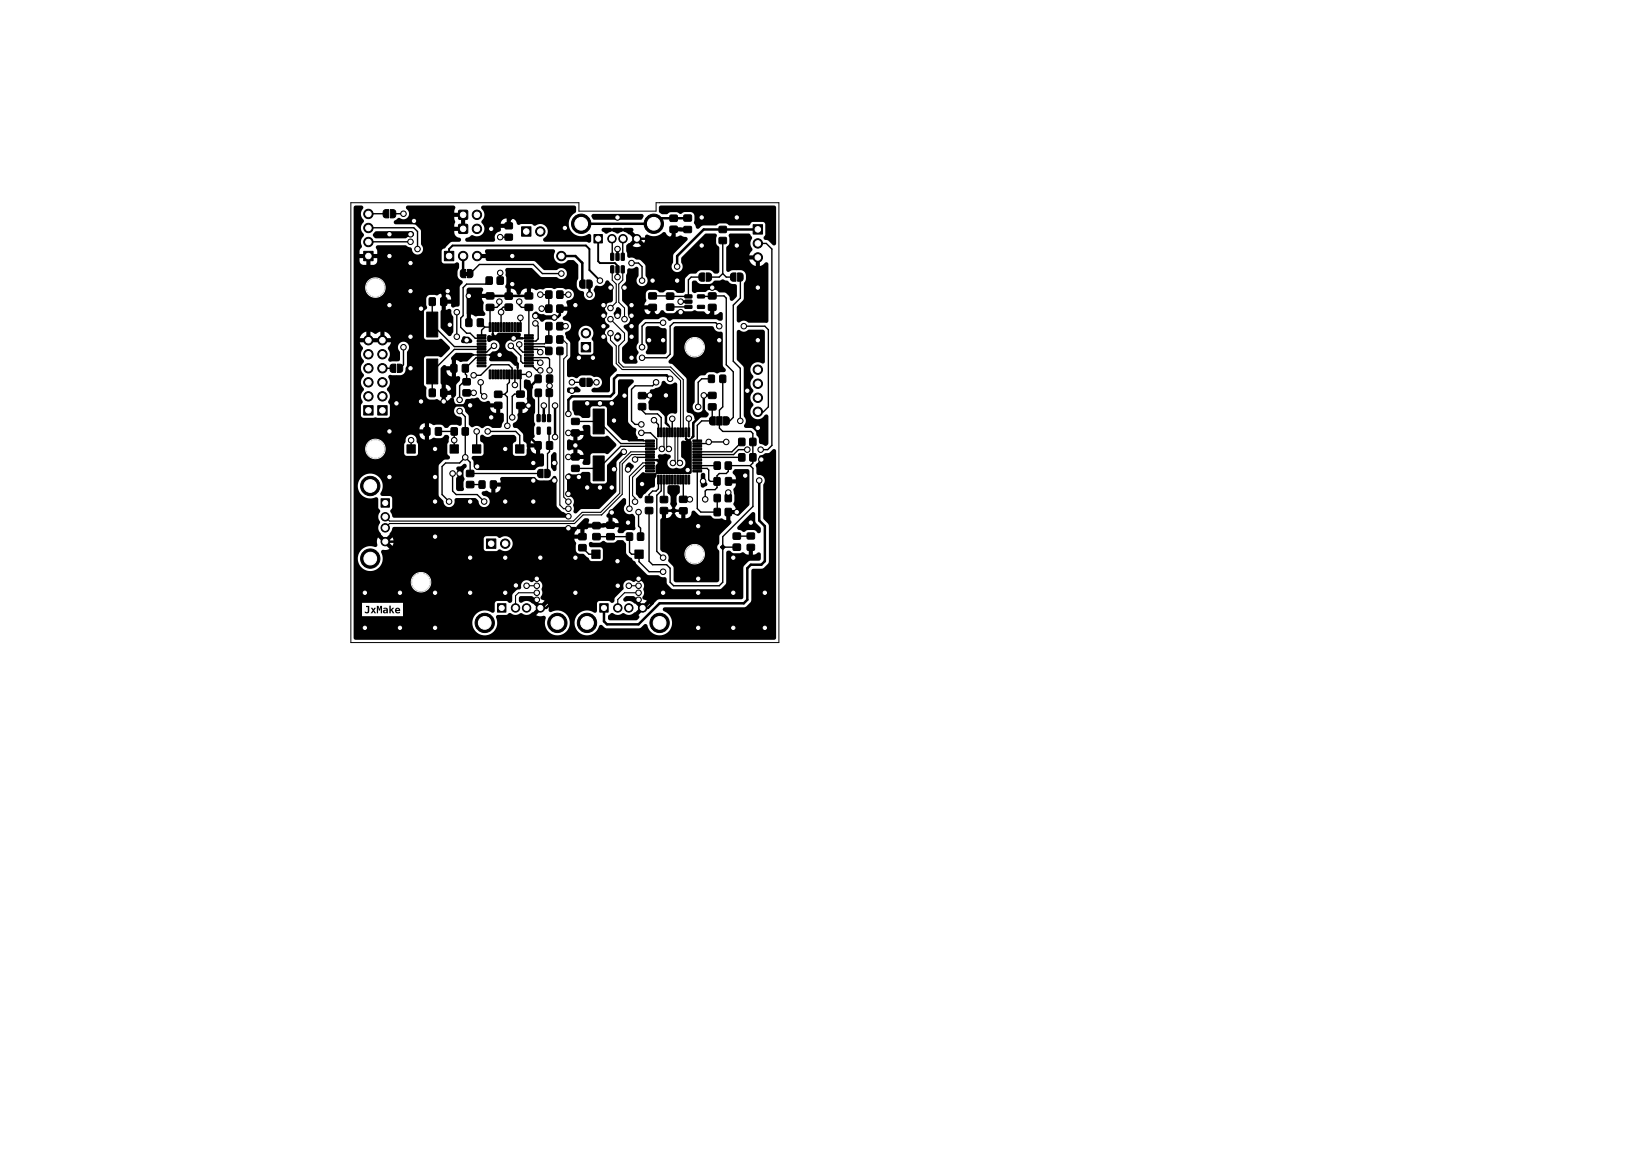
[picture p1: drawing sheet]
<svg xmlns="http://www.w3.org/2000/svg" width="297mm" height="210mm" viewBox="0 0 297 210" stroke-linecap="round" stroke-linejoin="round" font-family="sans-serif">
<defs><g id="words">
<text font-size="1.8" x="65.9" y="111.6">JxMake</text>
</g></defs>
<path d="M63.5 36.7h41.3v1.5h13.9v-1.5h22.3v79.6h-77.5z" fill="none" stroke="#000" stroke-width=".18"/>
<g fill="#000" stroke="#000" stroke-width=".18">
<path d="M69.5 38.1l.8-.2v1.5h-.5l-.4-.2-.1-.8zM70.6 37.9l.6 .1 .4 .2v.9l-.3 .3h-.7zM83 38.1h1.6v1.6h-1.6zM65.8 45.5h1.7v1.7h-1.7zM77.7 54h1v1.3h-1zM79.8 54h1v1.3h-1zM80.4 45.5h1.7v1.7h-1.7zM83 40.7h1.6v1.5h-1.6zM83.5 48.9l.8-.1v1.5h-.6l-.3-.2-.1-.8zM84.3 57.8h1.1v1.3h-1.1zM84.6 48.8h.6l.3 .2 .1 .9-.3 .3-.7 .1zM86.4 57.8h1v1.3h-1z"/>
<path d="M88 50.2h1.1v1.2h-1.1zM88 53.1h1.3v1h-1.3zM88 55.1h1.3v1.1h-1.3zM90 50.2h1.1v1.2h-1.1zM91.4 55.1h1.3v1h-1.3zM91.4 53.1h1.3v1h-1.3zM91.4 40.4h1.3v1h-1.3zM91.4 42.4h1.3v1h-1.3zM94.4 41.1h1.7v1.7h-1.7zM95.1 53.1h1.3v1h-1.3zM95.1 55.1h1.3v1.1h-1.3zM98.8 58.4h1.1v1.3h-1.1z"/>
<path d="M98.8 52.7h1.1v1.3h-1.1zM98.8 55.3h1.1v1.2h-1.1zM100.8 58.4h1.1v1.3h-1.1zM100.8 52.7h1.1v1.3h-1.1zM100.8 55.3h1.1v1.2h-1.1zM105.1 50.8l.8-.1v1.5h-.6l-.3-.2-.1-.8zM106.2 50.7h.6l.3 .2 .1 .9-.3 .3-.7 .1zM107.5 42.5h1.5v1.5h-1.5zM110.6 45.9h.5l-.1 1.2h-.5zM110.6 48.1l.5 .1-.1 1.2-.5-.1zM111.5 45.9h.5v1.2h-.5zM111.5 48.1l.5 .1v1.2l-.5-.1z"/>
<path d="M112.5 45.9h.5l-.1 1.2h-.5zM112.5 48.1l.5 .1-.1 1.2-.5-.1zM117.5 55.1h1.3v1.1h-1.3zM117.5 53.1h1.3v1h-1.3zM121.3 41h1.2v1h-1.2zM121.3 39h1.2v1h-1.2zM120.7 53.1h1.2v1h-1.2zM120.7 55.1h1.2v1h-1.2zM124 53.4h1.2v.5h-1.2zM124 54.4l1.2-.1v.5l-1.2 .1zM124 55.3h1.2v.5h-1.2zM123.8 41h1.3v1.1h-1.3z"/>
<path d="M123.8 39h1.3v1h-1.3zM126.2 55.3h1.2l.1 .5h-1.2zM126.2 53.4h1.2l.1 .5h-1.2zM126.7 49.5l.8-.1v1.5h-.6l-.3-.2-.1-.8zM127.8 49.4h.6l.3 .2 .1 1-.3 .3h-.7zM128.3 55.1h1.3v1.1h-1.3zM128.3 53.1h1.3v1h-1.3zM130.2 41h1.2v1.1h-1.2zM130.2 43h1.2v1.1h-1.2zM132.4 49.5l.8-.1v1.5h-.6l-.3-.2-.1-.8zM133.5 49.4h.6l.3 .2 .1 1-.3 .3h-.7zM136.3 40.7h1.7v1.7h-1.7z"/>
<path d="M65.8 73.4h1.7v1.7h-1.7zM68.4 73.4h1.7v1.7h-1.7zM70.8 66l.8-.1v1.5h-.6l-.3-.2-.1-.8zM71.9 65.9h.6l.3 .3 .1 .9-.3 .3h-.7zM76.8 77.5h1v1.3h-1zM78.8 77.5h1.1v1.3h-1.1zM77.7 70.5h1v1.3h-1zM77.2 65h2v4.5h-2zM77.2 56.5h2v4.5h-2zM79.8 70.5h1v1.3h-1zM81.6 66h1.1v1.3h-1.1zM81.7 77.5h1v1.2h-1z"/>
<path d="M83.7 77.5h1v1.2h-1zM83.7 66h1v1.3h-1zM83.8 68.6h1.3v1h-1.3zM83.8 70.6h1.3v1h-1.3zM86.4 60.6h1.6v.3h-1.6zM86.4 61.1h1.6v.3h-1.6zM86.4 61.6h1.6v.3h-1.6zM86.4 62.1h1.6v.3h-1.6zM86.4 62.6h1.6v.3h-1.6zM86.4 63.1h1.6v.3h-1.6zM86.4 63.6h1.6v.3h-1.6zM86.4 64.1h1.6v.3h-1.6z"/>
<path d="M86.4 64.6h1.6v.3h-1.6zM86.4 65.1h1.6v.3h-1.6zM86.4 65.6h1.6v.3h-1.6zM86.4 66.1h1.6v.3h-1.6zM88.5 67h.3v1.6h-.3zM88.5 58.4h.3v1.6h-.3zM89 67h.3v1.6h-.3zM89 58.4h.3v1.6h-.3zM89.5 67h.3v1.6h-.3zM89.5 58.4h.3v1.6h-.3zM90 67h.3v1.6h-.3zM90 58.4h.3v1.6h-.3z"/>
<path d="M90.5 67h.3v1.6h-.3zM90.5 58.4h.3v1.6h-.3zM89.5 70.9h1.3v1h-1.3zM89.5 72.9h1.3v1h-1.3zM91 67h.3v1.6h-.3zM91 58.4h.3v1.6h-.3zM91.5 67h.3v1.6h-.3zM91.5 58.4h.3v1.6h-.3zM92 67h.3v1.6h-.3zM92 58.4h.3v1.6h-.3zM92.5 67h.3v1.6h-.3zM92.5 58.4h.3v1.6h-.3z"/>
<path d="M93 67h.3v1.6h-.3zM93 58.4h.3v1.6h-.3zM93.5 67h.3v1.6h-.3zM93.5 58.4h.3v1.6h-.3zM93.5 72.9h1.3v1h-1.3zM93.5 70.8h1.3v1.1h-1.3zM94 67h.3v1.6h-.3zM94 58.4h.3v1.6h-.3zM94.9 66.1h1.6v.3h-1.6zM94.9 65.6h1.6v.3h-1.6zM94.9 65.1h1.6v.3h-1.6zM94.9 64.6h1.6v.3h-1.6z"/>
<path d="M94.9 64.1h1.6v.3h-1.6zM94.9 63.6h1.6v.3h-1.6zM94.9 63.1h1.6v.3h-1.6zM94.9 62.6h1.6v.3h-1.6zM94.9 62.1h1.6v.3h-1.6zM94.9 61.6h1.6v.3h-1.6zM94.9 61.1h1.6v.3h-1.6zM94.9 60.6h1.6v.3h-1.6zM96.9 67.9h1v1.3h-1zM97.2 75.1h.6l-.1 1.2h-.5zM97.2 77.4h.6l-.1 1.2-.5-.1zM96.9 70.5h1.1v1.2h-1.1z"/>
<path d="M98.2 75.1h.5l-.1 1.2h-.5zM98.9 67.9h1.1v1.3h-1.1zM99.1 75.1h.6l-.1 1.2h-.5zM99.1 77.4h.6l-.1 1.2-.5-.1zM98.8 62.9h1.1v1.3h-1.1zM98.8 60.8h1.1v1.3h-1.1zM98.9 70.5h1.1v1.2h-1.1zM100.8 62.9h1.1v1.3h-1.1zM100.8 60.8h1.1v1.3h-1.1zM103.5 77.9h1.3v1h-1.3zM103.5 75.8h1.3v1h-1.3zM105.1 68.6l.8-.1v1.5h-.6l-.3-.3-.1-.7z"/>
<path d="M106.2 68.5h.6l.3 .2 .1 .9-.3 .3-.7 .1zM105.2 62h1.7v1.7h-1.7zM107.4 74h2v4.6h-2zM115.6 71.1h1.2v1h-1.2zM115.6 73.1h1.2v1h-1.2zM116.8 79.7h1.6v.3h-1.6zM119 77.5h.3v1.6h-.3zM119.5 77.5h.3v1.6h-.3zM120 77.5h.3v1.6h-.3zM120.5 77.5h.3v1.6h-.3zM121 77.5h.3v1.6h-.3zM121.5 77.5h.3v1.6h-.3z"/>
<path d="M122 77.5h.3v1.6h-.3zM122.5 77.5h.3v1.6h-.3zM123 77.5h.3v1.6h-.3zM123.5 77.5h.3v1.6h-.3zM124 77.5h.3v1.6h-.3zM124.5 77.5h.3v1.6h-.3zM125.4 79.7h1.6v.3h-1.6zM128.3 68h1v1.2h-1zM128.3 73.1h1.3v1.1h-1.3zM128.3 71.1h1.3v1h-1.3zM128.6 75.6l.9-.2v1.6l-.7-.1-.3-.2-.1-.7zM130.3 68h1v1.2h-1z"/>
<path d="M129.7 75.4h1v1.6h-1zM131 75.4l.6 .1 .3 .2 .1 .9-.3 .3-.7 .1zM133.7 79.4h1.1v1.2h-1.1zM135.7 79.4h1.1v1.2h-1.1zM69 90.3h1.5v1.5h-1.5zM73.7 80.5h1.5v1.5h-1.5zM81.5 80.5h1.5v1.5h-1.5zM85.5 80.5h1.5v1.5h-1.5zM84.5 85.2h1.2v1.1h-1.2zM84.5 87.2h1.2v1.1h-1.2zM86.7 87.1h1v1.3h-1zM88 97.6h1.7v1.7h-1.7z"/>
<path d="M88.8 87.1h1v1.3h-1zM93.3 80.5h1.5v1.5h-1.5zM96.9 80h1v1.3h-1zM97.5 85.1l.8-.1v1.5h-.6l-.3-.3-.1-.7zM98.9 80h1.1v1.3h-1.1zM98.6 85h.6l.3 .2 .1 .9-.3 .3-.7 .1zM103.5 82.2h1.3v1h-1.3zM103.5 84.3h1.3v1h-1.3zM104.8 96.6h1.2v1.1h-1.2zM104.8 98.6h1.2v1.1h-1.2zM107.3 94.6h1.3v1.1h-1.3zM107.3 96.6h1.3v1.1h-1.3z"/>
<path d="M107.4 82.6h2v4.5h-2zM109.8 94.6h1.3v1h-1.3zM109.8 96.6h1.3v1.1h-1.3zM113.4 96.5h1.1v1.3h-1.1zM115.4 96.5h1.1v1.3h-1.1zM116.8 80.1h1.6v.3h-1.6zM116.8 80.7h1.6v.3h-1.6zM116.8 81.1h1.6v.3h-1.6zM116.8 81.7h1.6v.3h-1.6zM116.8 82.1h1.6v.3h-1.6zM116.8 82.7h1.6v.3h-1.6zM116.8 83.1h1.6v.3h-1.6z"/>
<path d="M116.8 83.7h1.6v.3h-1.6zM116.8 84.1h1.6v.3h-1.6zM116.8 84.7h1.6v.3h-1.6zM116.8 85.1h1.6v.3h-1.6zM116.8 89.9h1.3v1.1h-1.3zM116.8 91.9h1.3v1.1h-1.3zM119 86h.3v1.6h-.3zM119.5 86h.3v1.6h-.3zM119.5 91.9h1.3v1.1h-1.3zM119.5 89.9h1.3v1.1h-1.3zM120 86h.3v1.6h-.3zM120.5 86h.3v1.6h-.3z"/>
<path d="M121 86h.3v1.6h-.3zM121.5 86h.3v1.6h-.3zM122 86h.3v1.6h-.3zM122.5 86h.3v1.6h-.3zM123 86h.3v1.6h-.3zM123.5 86h.3v1.6h-.3zM124 86h.3v1.6h-.3zM123 89.9h1.3v1h-1.3zM123 92h1.3v1h-1.3zM124.5 86h.3v1.6h-.3zM125.4 85.1h1.6v.3h-1.6zM125.4 84.7h1.6v.3h-1.6z"/>
<path d="M125.4 84.1h1.6v.3h-1.6zM125.4 83.7h1.6v.3h-1.6zM125.4 83.1h1.6v.3h-1.6zM125.4 82.7h1.6v.3h-1.6zM125.4 82.1h1.6v.3h-1.6zM125.4 81.7h1.6v.3h-1.6zM125.4 81.1h1.6v.3h-1.6zM125.4 80.7h1.6v.3h-1.6zM125.4 80.1h1.6v.3h-1.6zM129.3 86.5h1v1.3h-1zM129.3 89.5h1v1.3h-1zM129.3 83.7h1v1.2h-1z"/>
<path d="M129.3 92.1h1v1.2h-1zM131.3 89.5h1v1.3h-1zM131.3 83.7h1v1.2h-1zM131.3 86.5h1.1v1.3h-1.1zM131.3 92.1h1v1.2h-1zM132.7 98.5h1.3v1.1h-1.3zM132.7 96.5h1.3v1.1h-1.3zM133.7 82.2h1.1v1.2h-1.1zM135.3 98.6h1.2v1h-1.2zM135.3 96.5h1.2v1h-1.2zM135.7 82.2h1.1v1.2h-1.1zM90 109.3h1.6v1.5h-1.6z"/>
<path d="M107.1 99.6h1.5v1.5h-1.5zM108.5 109.3h1.6v1.5h-1.6zM114.9 99.6h1.5v1.5h-1.5z"/>
<circle cx="66.7" cy="38.7" r=".5"/>
<circle cx="66.7" cy="38.7" r=".85"/>
<circle cx="73" cy="38.7" r=".5"/>
<circle cx="83.8" cy="38.9" r=".5"/>
<circle cx="86.3" cy="38.9" r=".85"/>
<circle cx="86.3" cy="38.9" r=".5"/>
<circle cx="111.8" cy="39.4" r=".5"/>
<circle cx="127" cy="39.4" r=".5"/>
<circle cx="133.3" cy="39.4" r=".5"/>
<circle cx="66.7" cy="46.4" r=".5"/>
<circle cx="66.7" cy="43.8" r=".5"/>
<circle cx="66.7" cy="41.3" r=".5"/>
<circle cx="66.7" cy="43.8" r=".85"/>
<circle cx="66.7" cy="41.3" r=".85"/>
<circle cx="67.9" cy="52.1" r="1.6"/>
<circle cx="70.5" cy="42.4" r=".5"/>
<circle cx="70.5" cy="46.4" r=".5"/>
<circle cx="70.5" cy="55.2" r=".5"/>
<circle cx="74.3" cy="43.8" r=".5"/>
<circle cx="74.3" cy="52.7" r=".5"/>
<circle cx="74.3" cy="47.6" r=".5"/>
<circle cx="74.3" cy="42.4" r=".5"/>
<circle cx="74.9" cy="40" r=".5"/>
<circle cx="75.6" cy="45.1" r=".5"/>
<circle cx="76.2" cy="55.9" r=".5"/>
<circle cx="81" cy="52.7" r=".5"/>
<circle cx="81.3" cy="46.4" r=".5"/>
<circle cx="81.4" cy="58.8" r=".5"/>
<circle cx="82.7" cy="56.5" r=".5"/>
<circle cx="83.8" cy="41.4" r=".5"/>
<circle cx="83.8" cy="46.4" r=".5"/>
<circle cx="83.8" cy="46.4" r=".85"/>
<circle cx="84.9" cy="53.6" r=".5"/>
<circle cx="86.3" cy="41.4" r=".85"/>
<circle cx="86.3" cy="41.4" r=".5"/>
<circle cx="86.4" cy="46.4" r=".5"/>
<circle cx="86.4" cy="46.4" r=".85"/>
<circle cx="88.9" cy="41.4" r=".5"/>
<circle cx="90.4" cy="54.6" r=".5"/>
<circle cx="90.5" cy="42.9" r=".5"/>
<circle cx="90.5" cy="49.4" r=".5"/>
<circle cx="90.7" cy="56.5" r=".5"/>
<circle cx="92.7" cy="51.4" r=".5"/>
<circle cx="92.7" cy="46.4" r=".5"/>
<circle cx="94" cy="54.6" r=".5"/>
<circle cx="94.2" cy="57.5" r=".5"/>
<circle cx="95.2" cy="41.9" r=".5"/>
<circle cx="96.9" cy="57.2" r=".5"/>
<circle cx="96.9" cy="58.5" r=".5"/>
<circle cx="97.8" cy="41.9" r=".5"/>
<circle cx="97.8" cy="53.3" r=".5"/>
<circle cx="97.8" cy="41.9" r=".85"/>
<circle cx="98" cy="55.9" r=".5"/>
<circle cx="100.3" cy="57.5" r=".5"/>
<circle cx="101.6" cy="46.4" r=".5"/>
<circle cx="101.6" cy="49.5" r=".5"/>
<circle cx="101.6" cy="46.4" r=".85"/>
<circle cx="102.2" cy="41.3" r=".5"/>
<circle cx="102.4" cy="59.1" r=".5"/>
<circle cx="102.9" cy="53.3" r=".5"/>
<circle cx="104.1" cy="55.2" r=".5"/>
<circle cx="105.2" cy="40.5" r="1.15"/>
<circle cx="105.2" cy="40.5" r="1.75"/>
<circle cx="106.7" cy="53.3" r=".5"/>
<circle cx="108.3" cy="43.2" r=".46"/>
<circle cx="108.6" cy="50.8" r=".5"/>
<circle cx="109.2" cy="57.2" r=".5"/>
<circle cx="109.2" cy="55.2" r=".5"/>
<circle cx="109.2" cy="59.1" r=".5"/>
<circle cx="110.5" cy="55.8" r=".5"/>
<circle cx="110.5" cy="52.1" r=".5"/>
<circle cx="110.5" cy="57.8" r=".5"/>
<circle cx="110.8" cy="43.2" r=".76"/>
<circle cx="110.8" cy="43.2" r=".46"/>
<circle cx="111.8" cy="45.1" r=".5"/>
<circle cx="111.8" cy="57.2" r=".5"/>
<circle cx="111.8" cy="50.2" r=".5"/>
<circle cx="112.8" cy="43.2" r=".76"/>
<circle cx="112.8" cy="43.2" r=".46"/>
<circle cx="113" cy="57.8" r=".5"/>
<circle cx="113" cy="52.1" r=".5"/>
<circle cx="114.3" cy="59.1" r=".5"/>
<circle cx="114.3" cy="55.2" r=".5"/>
<circle cx="114.3" cy="47.6" r=".5"/>
<circle cx="114.3" cy="57.2" r=".5"/>
<circle cx="115.3" cy="43.2" r=".76"/>
<circle cx="115.3" cy="43.2" r=".46"/>
<circle cx="116.2" cy="50.8" r=".5"/>
<circle cx="118.1" cy="50.8" r=".5"/>
<circle cx="118.3" cy="40.5" r="1.75"/>
<circle cx="118.3" cy="40.5" r="1.15"/>
<circle cx="120" cy="58.4" r=".5"/>
<circle cx="122.6" cy="48.3" r=".5"/>
<circle cx="122.6" cy="50.8" r=".5"/>
<circle cx="123.2" cy="54.6" r=".5"/>
<circle cx="123.2" cy="56.5" r=".5"/>
<circle cx="127" cy="44.5" r=".5"/>
<circle cx="128.9" cy="52.1" r=".5"/>
<circle cx="130.2" cy="59.1" r=".5"/>
<circle cx="133.3" cy="44.5" r=".5"/>
<circle cx="134.6" cy="59.1" r=".5"/>
<circle cx="137.2" cy="41.5" r=".5"/>
<circle cx="137.2" cy="44.1" r=".5"/>
<circle cx="137.2" cy="52.1" r=".5"/>
<circle cx="137.2" cy="46.6" r=".5"/>
<circle cx="137.2" cy="46.6" r=".85"/>
<circle cx="137.2" cy="44.1" r=".85"/>
<circle cx="66.7" cy="66.7" r=".5"/>
<circle cx="66.7" cy="61.6" r=".5"/>
<circle cx="66.7" cy="64.1" r=".5"/>
<circle cx="66.7" cy="74.3" r=".5"/>
<circle cx="66.7" cy="69.2" r=".5"/>
<circle cx="66.7" cy="71.8" r=".5"/>
<circle cx="66.7" cy="69.2" r=".85"/>
<circle cx="66.7" cy="66.7" r=".85"/>
<circle cx="66.7" cy="64.1" r=".85"/>
<circle cx="66.7" cy="61.6" r=".85"/>
<circle cx="66.7" cy="71.8" r=".85"/>
<circle cx="69.2" cy="61.6" r=".5"/>
<circle cx="69.2" cy="69.2" r=".5"/>
<circle cx="69.2" cy="71.8" r=".5"/>
<circle cx="69.2" cy="66.7" r=".5"/>
<circle cx="69.2" cy="74.3" r=".5"/>
<circle cx="69.2" cy="64.1" r=".5"/>
<circle cx="69.2" cy="66.7" r=".85"/>
<circle cx="69.2" cy="64.1" r=".85"/>
<circle cx="69.2" cy="61.6" r=".85"/>
<circle cx="69.2" cy="69.2" r=".85"/>
<circle cx="69.2" cy="71.8" r=".85"/>
<circle cx="70.5" cy="78.1" r=".5"/>
<circle cx="71.8" cy="73" r=".5"/>
<circle cx="73" cy="62.9" r=".5"/>
<circle cx="74.3" cy="61" r=".5"/>
<circle cx="74.3" cy="66.7" r=".5"/>
<circle cx="74.4" cy="79.7" r=".5"/>
<circle cx="76.2" cy="72.7" r=".5"/>
<circle cx="80.3" cy="72.7" r=".5"/>
<circle cx="82.2" cy="79.7" r=".5"/>
<circle cx="82.7" cy="61" r=".5"/>
<circle cx="83.2" cy="74.4" r=".5"/>
<circle cx="83.2" cy="72.4" r=".5"/>
<circle cx="84.5" cy="61.6" r=".5"/>
<circle cx="85.1" cy="73.4" r=".5"/>
<circle cx="85.7" cy="67.9" r=".5"/>
<circle cx="85.7" cy="71.1" r=".5"/>
<circle cx="86.3" cy="78.1" r=".5"/>
<circle cx="87" cy="69.2" r=".5"/>
<circle cx="87.6" cy="71.8" r=".5"/>
<circle cx="88.3" cy="78.1" r=".5"/>
<circle cx="88.9" cy="75.6" r=".5"/>
<circle cx="89.4" cy="62.6" r=".5"/>
<circle cx="90.4" cy="64.2" r=".5"/>
<circle cx="91.8" cy="77.1" r=".5"/>
<circle cx="92.5" cy="62.6" r=".5"/>
<circle cx="92.7" cy="75.6" r=".5"/>
<circle cx="93" cy="61.2" r=".5"/>
<circle cx="93.2" cy="69.7" r=".5"/>
<circle cx="94" cy="62.4" r=".5"/>
<circle cx="95.7" cy="73.4" r=".5"/>
<circle cx="95.7" cy="67.8" r=".5"/>
<circle cx="97.8" cy="63.8" r=".5"/>
<circle cx="97.8" cy="65.7" r=".5"/>
<circle cx="97.8" cy="67.1" r=".5"/>
<circle cx="98.4" cy="73.4" r=".5"/>
<circle cx="99.5" cy="69.9" r=".5"/>
<circle cx="99.5" cy="67.1" r=".5"/>
<circle cx="100.5" cy="73.4" r=".5"/>
<circle cx="100.5" cy="79.1" r=".5"/>
<circle cx="102.9" cy="78.4" r=".5"/>
<circle cx="102.9" cy="74.9" r=".5"/>
<circle cx="103.5" cy="70.7" r=".5"/>
<circle cx="103.5" cy="69.2" r=".5"/>
<circle cx="104.8" cy="64.8" r=".5"/>
<circle cx="106" cy="60.3" r=".5"/>
<circle cx="106" cy="62.9" r=".5"/>
<circle cx="106" cy="60.3" r=".85"/>
<circle cx="106.3" cy="73" r=".5"/>
<circle cx="107.3" cy="64.8" r=".5"/>
<circle cx="107.9" cy="69.2" r=".5"/>
<circle cx="108.6" cy="73" r=".5"/>
<circle cx="109.2" cy="61" r=".5"/>
<circle cx="110.5" cy="60.3" r=".5"/>
<circle cx="110.7" cy="73" r=".5"/>
<circle cx="111.1" cy="76.1" r=".5"/>
<circle cx="111.8" cy="61" r=".5"/>
<circle cx="113" cy="71.6" r=".5"/>
<circle cx="114.3" cy="61" r=".5"/>
<circle cx="114.3" cy="64.8" r=".5"/>
<circle cx="116.1" cy="76.8" r=".5"/>
<circle cx="116.1" cy="78.4" r=".5"/>
<circle cx="116.2" cy="62.9" r=".5"/>
<circle cx="116.2" cy="64.8" r=".5"/>
<circle cx="117.5" cy="61.6" r=".5"/>
<circle cx="117.6" cy="71.6" r=".5"/>
<circle cx="118.4" cy="76.1" r=".5"/>
<circle cx="118.7" cy="69.2" r=".5"/>
<circle cx="120" cy="61.6" r=".5"/>
<circle cx="120.5" cy="71.6" r=".5"/>
<circle cx="121.3" cy="68.6" r=".5"/>
<circle cx="121.7" cy="75.8" r=".5"/>
<circle cx="124.7" cy="75.8" r=".5"/>
<circle cx="125.7" cy="62.9" r="1.6"/>
<circle cx="126.4" cy="73.7" r=".5"/>
<circle cx="127.4" cy="71.6" r=".5"/>
<circle cx="130.2" cy="61.6" r=".5"/>
<circle cx="134" cy="76.2" r=".5"/>
<circle cx="135.3" cy="70.7" r=".5"/>
<circle cx="137.2" cy="77.5" r=".5"/>
<circle cx="137.2" cy="66.9" r=".5"/>
<circle cx="137.2" cy="72" r=".5"/>
<circle cx="137.2" cy="74.5" r=".5"/>
<circle cx="137.2" cy="69.5" r=".5"/>
<circle cx="137.2" cy="61.6" r=".5"/>
<circle cx="137.2" cy="72" r=".85"/>
<circle cx="137.2" cy="69.5" r=".85"/>
<circle cx="137.2" cy="66.9" r=".85"/>
<circle cx="137.2" cy="74.5" r=".85"/>
<circle cx="67" cy="88" r="1.75"/>
<circle cx="67" cy="88" r="1.15"/>
<circle cx="67.9" cy="81.3" r="1.6"/>
<circle cx="69.7" cy="98.1" r=".76"/>
<circle cx="69.7" cy="95.6" r=".76"/>
<circle cx="69.7" cy="93.6" r=".76"/>
<circle cx="69.7" cy="98.1" r=".46"/>
<circle cx="69.7" cy="91.1" r=".46"/>
<circle cx="69.7" cy="95.6" r=".46"/>
<circle cx="69.7" cy="93.6" r=".46"/>
<circle cx="70.5" cy="86.4" r=".5"/>
<circle cx="78.7" cy="97.2" r=".5"/>
<circle cx="78.7" cy="81.3" r=".5"/>
<circle cx="78.7" cy="86.4" r=".5"/>
<circle cx="78.7" cy="90.8" r=".5"/>
<circle cx="81.3" cy="90.8" r=".5"/>
<circle cx="81.9" cy="85.7" r=".5"/>
<circle cx="83.2" cy="85.7" r=".5"/>
<circle cx="84.2" cy="82.8" r=".5"/>
<circle cx="85.1" cy="90.8" r=".5"/>
<circle cx="86.4" cy="84.5" r=".5"/>
<circle cx="87.6" cy="90.8" r=".5"/>
<circle cx="88.9" cy="98.4" r=".5"/>
<circle cx="91.4" cy="98.4" r=".85"/>
<circle cx="91.4" cy="98.4" r=".5"/>
<circle cx="91.4" cy="90.8" r=".5"/>
<circle cx="91.4" cy="81.3" r=".5"/>
<circle cx="96.5" cy="87" r=".5"/>
<circle cx="96.5" cy="83.8" r=".5"/>
<circle cx="96.5" cy="90.8" r=".5"/>
<circle cx="100.3" cy="87" r=".5"/>
<circle cx="100.3" cy="83.8" r=".5"/>
<circle cx="102.9" cy="95.6" r=".5"/>
<circle cx="102.9" cy="82.7" r=".5"/>
<circle cx="102.9" cy="90.8" r=".5"/>
<circle cx="102.9" cy="92.1" r=".5"/>
<circle cx="102.9" cy="93.5" r=".5"/>
<circle cx="102.9" cy="86.4" r=".5"/>
<circle cx="102.9" cy="89.4" r=".5"/>
<circle cx="104.1" cy="80.6" r=".5"/>
<circle cx="104.8" cy="86.4" r=".5"/>
<circle cx="106.3" cy="88.3" r=".5"/>
<circle cx="108.6" cy="88.3" r=".5"/>
<circle cx="110.7" cy="92.8" r=".5"/>
<circle cx="110.7" cy="88.3" r=".5"/>
<circle cx="111.1" cy="85" r=".5"/>
<circle cx="112.9" cy="81.8" r=".5"/>
<circle cx="113.7" cy="94.6" r=".5"/>
<circle cx="113.7" cy="85" r=".5"/>
<circle cx="113.9" cy="92.1" r=".5"/>
<circle cx="114.9" cy="90.8" r=".5"/>
<circle cx="114.9" cy="83.2" r=".5"/>
<circle cx="115.6" cy="92.7" r=".5"/>
<circle cx="116.2" cy="87.6" r=".5"/>
<circle cx="119.8" cy="81.3" r=".5"/>
<circle cx="121.1" cy="81.3" r=".5"/>
<circle cx="121.8" cy="83.8" r=".5"/>
<circle cx="123.1" cy="83.8" r=".5"/>
<circle cx="124.5" cy="85.1" r=".5"/>
<circle cx="124.9" cy="90.4" r=".5"/>
<circle cx="126.4" cy="95.3" r=".5"/>
<circle cx="127.3" cy="87.1" r=".5"/>
<circle cx="127.6" cy="90.4" r=".5"/>
<circle cx="128.3" cy="80" r=".5"/>
<circle cx="131.4" cy="80" r=".5"/>
<circle cx="131.8" cy="89.2" r=".5"/>
<circle cx="133.3" cy="92.7" r=".5"/>
<circle cx="134.9" cy="86.1" r=".5"/>
<circle cx="135.3" cy="81.4" r=".5"/>
<circle cx="135.9" cy="94.6" r=".5"/>
<circle cx="137.4" cy="87" r=".5"/>
<circle cx="137.7" cy="81.4" r=".5"/>
<circle cx="137.8" cy="83.2" r=".5"/>
<circle cx="66" cy="107.3" r=".5"/>
<circle cx="66" cy="113.7" r=".5"/>
<circle cx="67" cy="101.1" r="1.75"/>
<circle cx="67" cy="101.1" r="1.15"/>
<circle cx="72.4" cy="113.7" r=".5"/>
<circle cx="72.4" cy="107.3" r=".5"/>
<circle cx="76.2" cy="105.4" r="1.6"/>
<circle cx="78.7" cy="107.3" r=".5"/>
<circle cx="78.7" cy="113.7" r=".5"/>
<circle cx="85.1" cy="107.3" r=".5"/>
<circle cx="85.1" cy="101" r=".5"/>
<circle cx="87.7" cy="112.8" r="1.75"/>
<circle cx="87.7" cy="112.8" r="1.15"/>
<circle cx="90.8" cy="110.1" r=".46"/>
<circle cx="91.4" cy="101" r=".5"/>
<circle cx="91.4" cy="107.3" r=".5"/>
<circle cx="93.3" cy="110.1" r=".46"/>
<circle cx="93.3" cy="110.1" r=".76"/>
<circle cx="93.4" cy="106" r=".5"/>
<circle cx="95.3" cy="110.1" r=".76"/>
<circle cx="95.3" cy="106" r=".5"/>
<circle cx="95.3" cy="110.1" r=".46"/>
<circle cx="97.2" cy="108.6" r=".5"/>
<circle cx="97.2" cy="104.8" r=".5"/>
<circle cx="97.2" cy="106" r=".5"/>
<circle cx="97.2" cy="107.3" r=".5"/>
<circle cx="97.8" cy="101" r=".5"/>
<circle cx="97.8" cy="110.1" r=".76"/>
<circle cx="97.8" cy="110.1" r=".46"/>
<circle cx="100.9" cy="112.8" r="1.75"/>
<circle cx="100.9" cy="112.8" r="1.15"/>
<circle cx="104.1" cy="101" r=".5"/>
<circle cx="104.1" cy="107.3" r=".5"/>
<circle cx="106.2" cy="112.8" r="1.75"/>
<circle cx="106.2" cy="112.8" r="1.15"/>
<circle cx="109.3" cy="110.1" r=".46"/>
<circle cx="111.8" cy="101.6" r=".5"/>
<circle cx="111.8" cy="110.1" r=".76"/>
<circle cx="111.8" cy="106" r=".5"/>
<circle cx="111.8" cy="110.1" r=".46"/>
<circle cx="113.8" cy="106" r=".5"/>
<circle cx="113.8" cy="110.1" r=".76"/>
<circle cx="113.8" cy="110.1" r=".46"/>
<circle cx="115.6" cy="107.3" r=".5"/>
<circle cx="115.6" cy="104.8" r=".5"/>
<circle cx="115.6" cy="106" r=".5"/>
<circle cx="115.6" cy="108.6" r=".5"/>
<circle cx="116.3" cy="110.1" r=".76"/>
<circle cx="116.3" cy="110.1" r=".46"/>
<circle cx="119.4" cy="112.8" r="1.75"/>
<circle cx="119.4" cy="112.8" r="1.15"/>
<circle cx="120" cy="101" r=".5"/>
<circle cx="120" cy="107.3" r=".5"/>
<circle cx="120" cy="103.5" r=".5"/>
<circle cx="125.7" cy="100.3" r="1.6"/>
<circle cx="126.4" cy="113.7" r=".5"/>
<circle cx="126.4" cy="107.3" r=".5"/>
<circle cx="126.4" cy="104.8" r=".5"/>
<circle cx="132.7" cy="113.7" r=".5"/>
<circle cx="132.7" cy="101" r=".5"/>
<circle cx="132.7" cy="107.3" r=".5"/>
<circle cx="138.4" cy="113.7" r=".5"/>
<circle cx="138.4" cy="107.3" r=".5"/>
</g>
<g fill="#000">
<path d="M64.1 37.3l.3-.1h1a.45 .45 0 0 1 .4 .4 .45 .45 0 0 1-.3 .5 1.61 1.61 0 0 0 .4 1.9l-.1 .2a1.51 1.51 0 0 0 .1 2.3l-.1 .2a1.59 1.59 0 0 0-.3 2l-.4 .5v.8h1.2a.5 .5 0 0 0 0 .7 .5 .5 0 0 0 .7 0 .5 .5 0 0 0 0-.7h1.3l-.1-.8a.43 .43 0 0 1-.2-.5 .43 .43 0 0 1 .4-.3h4.9l.6 .3a.65 .65 0 0 1 .7 .8 1.02 1.02 0 0 0 1.6 .4 1.02 1.02 0 0 0 0-1.6v-2.6l-.9-1-.3-.1h-3.4a.44 .44 0 0 1-.3-.5 .44 .44 0 0 1 .4-.3 .67 .67 0 0 1 1.1-.1l.7-.1h8.7v.1a1.02 1.02 0 0 1 0 1.1v.3h1.2v-1.8h-1.2v.3h-8.7a1.13 1.13 0 0 0 0-1.9l.1-.4 .2-.1h8.4a.56 .56 0 0 1 0 .9v.4h1.3l-.1 .1a.5 .5 0 0 0 .1 .7 .5 .5 0 0 0 .7-.1v1.9l-.1-.1a.5 .5 0 0 0-.7 .1 .5 .5 0 0 0 .1 .7h-1.3v.3a1.2 1.2 0 0 0 1.1 1 .37 .37 0 0 1 .1 .4 .37 .37 0 0 1-.3 .3l-1.5 .1-1.7 1.5v1.9l.2 .3 .3 .1h1.8a.47 .47 0 0 1 .5-.2 .47 .47 0 0 1 .4 .4v.6l-.3 .6v.8a1.25 1.25 0 0 0 .9 1v.3l-.5 .8v3.3l-.3 .2-.6 .1a.45 .45 0 0 1-.6 0 .45 .45 0 0 1-.1-.6h-.9v1.1h.1a.48 .48 0 0 1 .5-.2 .48 .48 0 0 1 .4 .4v.6l.4 .6v2.5l-.3 .4a.45 .45 0 0 1-.2 .4 .45 .45 0 0 1-.5 0l-1.3-1.4-.1-3 .2-.3v-1.9h1.7v-.1a.99 .99 0 0 0-.9-1v1.1h-.8v-1.1l-.3 .1a.83 .83 0 0 1-1 .2h-.9l-.4 .3-.2 .4 .1 1.1a.53 .53 0 0 1 .1 .6 .53 .53 0 0 1-.4 .3l-.2 .4 .1 4.7 .4 .3h2.1l.6-.2 1.5 1.7-.1 .3-1.4 1.3-.6-.1h-2.1l-.4 .3-.1 4.7 .2 .4a.48 .48 0 0 1 .2 .7l.1 1.1 .2 .5 .4 .1h1.3l.8 .3 1.1-.1 .8-.5-.2-.5h-.9v1.1h-.8v-1.9h1.7a1 1 0 0 0-.9-1.1v1.1h-.8v-1.1l-.2-.3v-2.1h1.1v.1a.99 .99 0 0 0 1 .8v-1.1l-2.1 .2a.92 .92 0 0 1 .8-1.1l.3 .2h1v-1.1l-.2-.4 .9-.9h2.7a.38 .38 0 0 1 .4 .2 .38 .38 0 0 1-.1 .4l-1 .9-1.2 .1-.8-.3v2.9a.52 .52 0 0 1 .7 .2 .52 .52 0 0 1-.1 .7l-.5 .7-.1 1.9-.2 .3-.3 .1 .3 .8a.66 .66 0 0 1 .2 .9 1.03 1.03 0 0 0-.2 1.2 1.03 1.03 0 0 0 1 .6l.3 .3v1.1a.5 .5 0 0 1-.9 0h-1l-.4 .3a.62 .62 0 0 1-.6 .3 .62 .62 0 0 1-.6-.5l-.4-.1-1.3 .1-.8-.4v3l.4-.1a.76 .76 0 0 1 1-.2h.8l.3-.1a.6 .6 0 0 1 .9-.4 .6 .6 0 0 1 .2 .9v.3l-.2 .5v1.6l.2 .4a.37 .37 0 0 1 .2 .4 .37 .37 0 0 1-.3 .3l-.9 .1-.7 .8-.1 .3v5.2l.1 .3 .7 .8a1.03 1.03 0 0 0 1.2 1.1 1.03 1.03 0 0 0 .9-1.3l.3-.3h3.3l.3 .1 .4 .5a1.02 1.02 0 0 0 1.1 1 1.02 1.02 0 0 0 1-1.1 1.02 1.02 0 0 0-1.2-.9 .47 .47 0 0 1-.3-.6 .47 .47 0 0 1 .6-.3l.3-.1 .7 .4h.9a1 1 0 0 0 .9-1.1h-.9v1.1h-.8l.1-1.7 .3-.1h1.3l-.1-.5a.37 .37 0 0 1 .4-.5h5.7l.7 .5 .4 .1h1.5l.6-.3a.55 .55 0 0 1 .8-.4l.1 5.2 .1 .3 .8 .8 .6 .2a.54 .54 0 0 1 .3 .9h-31.2a.86 .86 0 0 1-.5-.8 .5 .5 0 0 1 .1-.8l.1-1.9-.2-.3-.3-.1h-1.4a.54 .54 0 0 1 0-.9 2.26 2.26 0 0 0-1.9-3.1 2.26 2.26 0 0 0-2.4 2.6 2.26 2.26 0 0 0 3.2 1.6l.4 .2 .1 1.9a.62 .62 0 0 1 0 1 2.01 2.01 0 0 0 .3 1.5 1.55 1.55 0 0 0 .2 2.1l.7 .8 .8-.8 34.5 .1v-1h-.2a.34 .34 0 0 0-.6 .3l-.2 .6h-33.5l.3-.5a.76 .76 0 0 1 .5-.8l33 .1 .1-.3 1.3-1.3 .7-.1a.77 .77 0 0 1 .1 1l5.5-.1a1 1 0 0 0-1.1-1v1h-.8v-1a.37 .37 0 0 1-.3-.2 .37 .37 0 0 1 0-.4l3-2.9h.2l.3 .2-.1 1a1.03 1.03 0 0 0-.1 1.3 1.03 1.03 0 0 0 1.3 .3l.2 .1 .3 .4 .1 1.9a.42 .42 0 0 1-.1 .6 .42 .42 0 0 1-.6 0h-.9l-.7 .5h-.7a.57 .57 0 0 1 0-.9v-.1h-5.5l-.3 .3h-.4l-.1 1.6-.3 .1h-1.4v.4a.72 .72 0 0 1 .2 .9v.9l.2 .3 .4 .2 .9 .1 .8 .7 .4 .5 1.8 .1 .3-.2 .1-.3v-1.6l-.1-.3-.3-.1h-1.7a.49 .49 0 0 1-.4-.7 .49 .49 0 0 1 .7-.2h1.4a.57 .57 0 0 1 1 0h1.4l.6-.4 1.1 .1 .5 .5v1.6l.1 .4 .9 .7 .3 .3 .3 .2 .3 .5 1.9 1.9 .3 .1h1.7l.5 .3 .6 .1a.37 .37 0 0 1 .5 .4l.1 .8 .7 .8 .4 .2 8.6-.1 .8-.8 .1-.3v-5.4a.53 .53 0 0 1 .5-.4 .53 .53 0 0 1 .5 .3l.3 .1 1.2 .1a.68 .68 0 0 1 .8-.1l.4 .2 .4 .1v-1.3a.37 .37 0 0 1 .4-.4 .37 .37 0 0 1 .4 .4v1.3l.4-.1 .4-.2a.37 .37 0 0 1 .4-.1 .37 .37 0 0 1 .2 .4v.7l-.2 .3-1.8 .1-1.1 1.2-.1 5.4-.1 .3-15.1 .1-.4 .2-.8 .7-.2 .1-.3-.2-.8 .8a.46 .46 0 0 0-.5-.5 .46 .46 0 0 0-.5 .5 .46 .46 0 0 0 .6 .4l-.9 .9 .2 .4-.4 .5h-4.9a.57 .57 0 0 1-.4-.5 .57 .57 0 0 1 .3-.5 .62 .62 0 0 1 1.1 0 1.77 1.77 0 0 0 1.4-.3 1.55 1.55 0 0 0 2.1-.2l.9-.7-.8-.8-.3-.1a1.45 1.45 0 0 0-1.6-.3l-.3-.2v-.3l.5-.4 1.3-.1 .5 .3a.43 .43 0 0 1 .4 .6l.8 .7 .8-.7-.7-.3a.53 .53 0 0 1 .1-.8l.1-.4a1.36 1.36 0 0 1 0-1.3 1.08 1.08 0 0 0-.7-.9 1.08 1.08 0 0 0-1.2 .3 1.11 1.11 0 0 0-1.2-.3 1.11 1.11 0 0 0-.7 .9 .54 .54 0 0 1-.1 .8l-1.4 1.4-.1 .3a.49 .49 0 0 1-.2 .6 .49 .49 0 0 1-.7-.2l-1.8-.1-.3 .1-.2 .4v1.3a.39 .39 0 0 1-.2 .3 .39 .39 0 0 1-.4-.1 2.26 2.26 0 0 0-3.2 1.1 2.26 2.26 0 0 0 1.4 3 2.26 2.26 0 0 0 2.9-1.6l.4-.1 .9 .6h5.8l.4-.2 .7-.6a.53 .53 0 0 1 .6 .6 2.28 2.28 0 0 0 3.8 .6 2.28 2.28 0 0 0-1.1-3.7v-.3l.3-.3h14.4l.4-.1 .7-.8 .2-.3v-5.5l.3-.2 1.8-.1 .9-.8 .2-.4v-6.5l-.2-.4-.9-1v-6a1.14 1.14 0 0 0 .2-1.3 1.14 1.14 0 0 0-1.2-.6l-.2-.3v-1a.5 .5 0 0 1 .2-.8l.2-.4 .1-.7 .1-.2 1-.4 .7-.1 .7-.7 .5 .1 .1 34.1-.2 .3h-75.9h-.3l-.1-.3v-2.7h21.5v.2a2.29 2.29 0 0 0 3 1.9 2.29 2.29 0 0 0 1.3-3.3l.2-.2h7a1.59 1.59 0 0 0 1.4 .1 .43 .43 0 0 1 .4 .2 .43 .43 0 0 1-.1 .5 2.26 2.26 0 0 0 2.2 2.8 2.26 2.26 0 0 0 2.2-2.9 2.26 2.26 0 0 0-3.4-1.3 .48 .48 0 0 1-.4-.7l-.2-.8-.8 .8a.46 .46 0 0 0-.5-.5 .46 .46 0 0 0-.5 .5 .46 .46 0 0 0 .6 .4l-.9 .9h-7l1.7-.1a.69 .69 0 0 1 .8-.2 1.47 1.47 0 0 0 1.8-.1 1.55 1.55 0 0 0 2.1-.2l.9-.7-.8-.8-.3-.1a1.44 1.44 0 0 0-1.9-.1l-.3-.1-.1-.3v-.5l.3-.3h2.1l.7 .5v.4l.8 .7 .8-.7-.5-.2a.48 .48 0 0 1-.3-.5 .48 .48 0 0 1 .3-.4l.1-.4a1.36 1.36 0 0 1 0-1.3 1.03 1.03 0 0 0-.7-.9 1.03 1.03 0 0 0-1.1 .3h-.3a1.08 1.08 0 0 0-1.3-.2 1.08 1.08 0 0 0-.5 1.3l-.1 .2-.7 .1-.7 .7-.1 1.4a.47 .47 0 0 1-.5 .3 .47 .47 0 0 1-.4-.3l-1.8-.1-.3 .1-.2 .4v1.3a.39 .39 0 0 1-.2 .3 .39 .39 0 0 1-.4-.1 2.26 2.26 0 0 0-3.4 2h-21.5v-1.2h8.9v-2.5h-7.4v2.5h-1.5v-6.3h10.3a1.85 1.85 0 0 0 2.6 1.8 1.85 1.85 0 0 0 .5-3.1 1.85 1.85 0 0 0-3 1l-.1 .3h-10.3v-4.2h.8a2.26 2.26 0 0 0 2.8 2.2 2.26 2.26 0 0 0 1.4-3.3 .48 .48 0 0 1 .7-.4l.8-.2-.9-.9 .4-.1 .3-.3 .7 .7 .2-.5-.1-.8h16.4v1.8l.2 .3 .3 .2 2-.1a.6 .6 0 0 1 1 0 1.36 1.36 0 0 0 1.8-1.5 1.36 1.36 0 0 0-2.3-.8l-.7-.3h-1.9l-.2 .1-.2 .3h-16.4l-.1-.2-.8 .8a.46 .46 0 0 0-.5-.5 .46 .46 0 0 0-.4 .5l-.9-.8-.2 .5v.5a.45 .45 0 0 1 0 .6 .45 .45 0 0 1-.6 .1 2.26 2.26 0 0 0-2.8 2.1h-.8v-19.9h2.1v.2a1.85 1.85 0 0 0 2.3 1.7 1.85 1.85 0 0 0 1.2-2.6h3.6v1.6l.1 .3 .3 .1h1.6l.3-.1 .2-.3v-1.7l-.3-.5a1.03 1.03 0 0 0-1-1.2 1.03 1.03 0 0 0-1 1.3l-.2 .5h-3.6a1.85 1.85 0 0 0-2-1 1.85 1.85 0 0 0-1.5 1.7h-2.1v-2.6h11.9v.2a.99 .99 0 0 0 1 .8v-1.1h-1v.1h-11.9v-1h11.9v.1h1v-1.1a.99 .99 0 0 0-1 1h-11.9v-15.6h1.1l.3 .5a.54 .54 0 0 1 .1 1 1.61 1.61 0 0 0 .4 1.9l-.1 .2a1.53 1.53 0 0 0 .1 2.3l-.1 .2a1.53 1.53 0 0 0 .1 2.3l-.1 .3a1.55 1.55 0 0 0-.2 2.1l-.3 .5v1.9l.2 .3 .3 .1h4.5l.3-.4-.1-2a.59 .59 0 0 1 0-1l.1-.7-.2-.5a.63 .63 0 0 1-.4-.5 .63 .63 0 0 1 .4-.6l.2-.4-.1-.7a.59 .59 0 0 1 .1-.9h1.9l.4-.1 .3-.3 .5-1.4v-2.5a1.02 1.02 0 0 0 0-1.5 1.02 1.02 0 0 0-1.5 .1 1.02 1.02 0 0 0 .2 1.5l-.1 1.6-.3 .1h-1.1a.4 .4 0 0 1-.6 0 .4 .4 0 0 1 .1-.6l.2-.7-.2-.6a.54 .54 0 0 1 .1-1l.3-.5h-1.3l.2-.3-.2-.5h1.3l-.1-.1-.4-.6-.7-.5v1.2a.52 .52 0 0 0-.7 0 .52 .52 0 0 0 0 .8h-1.9l.1-.1a.5 .5 0 0 0-.1-.7 .5 .5 0 0 0-.7 .1 .5 .5 0 0 0 0 .7h-2.3v-.8h2.3v-1.2h.7v1.2h1.8v-1.2l-.3 .2a.65 .65 0 0 1-1.1 0l-.4-.2a1.59 1.59 0 0 0-1.8 .9l-.1 .3h-1.1v-9.3h2.1v.3a1.85 1.85 0 0 0 2.8 1.5 1.85 1.85 0 0 0 0-3.2 1.85 1.85 0 0 0-2.8 1.4h-2.1v-4.6h1.1l.1 .4 .5 .2h2l.5-.4 .1-.8h-1.3v1.3h-.7v-1.3h-1.2v.6h-1.1zM87.2 37.3l.2-.1h16.5l.4 .3v.8a2.41 2.41 0 0 0-.7 3.8 2.46 2.46 0 0 0 3.1 .2l.3 .3v1a.51 .51 0 0 1-.9 .2h-7.4a.42 .42 0 0 1-.4-.4 .42 .42 0 0 1 .4-.5 1.37 1.37 0 0 0 .1-1.9 1.37 1.37 0 0 0-1.9-.1l-.7-.3h-1.8a.51 .51 0 0 1-.6 .1 .51 .51 0 0 1-.3-.5l-.4-.5-.7-.1v1.5l-.3 .2h-1.5a.5 .5 0 0 1-.4 .7 1.21 1.21 0 0 0-.6 1.5l-.4 .3h-4.6a.42 .42 0 0 1-.4-.6 .42 .42 0 0 1 .6-.2 .76 .76 0 0 1 .9-.3 1.35 1.35 0 0 0 1.7-.5 1.35 1.35 0 0 0-.1-1.7h4.4v-.9a1 1 0 0 0-1.1 .9h-3.3l-.2-.4a1.58 1.58 0 0 0 0-2.4zM107.1 38.9l.3-.2h8.7a.55 .55 0 0 1 .4 .6 .55 .55 0 0 1-.6 .5h-8.3l-.3-.1-.2-.4zM119.3 37.3l.3-.1h20.6l.3 .4v6.5a.37 .37 0 0 1-.3 .3 .37 .37 0 0 1-.4-.1l-.9-.8a.48 .48 0 0 1-.6-.2 .48 .48 0 0 1 .2-.7v-2l-.4-.4h-1.9l-.7 .6h-3.4l-.7-.3-1.1-.1-.7 .4h-2.4l-.6 .5a.44 .44 0 0 1-.6 0 .44 .44 0 0 1-.1-.5 .76 .76 0 0 1-.2-.9v-.9l-.3-.5-.4-.1-1.3 .1a.63 .63 0 0 1-1.1 0l-1.3-.1-.6 .4h-.9l-.5-.4zM67.9 41.9h6.6a.47 .47 0 0 1 .4 .5 .47 .47 0 0 1-.6 .4l-.9 .3h-5.5a.63 .63 0 0 1-.4-.6 .63 .63 0 0 1 .4-.6zM84.2 49.2h.5v.6h-.5zM84.6 52.2l.2-.1h2.3a.44 .44 0 0 1 .4 .3 .44 .44 0 0 1-.2 .5l-.1 .3h1.5a.38 .38 0 0 1 .4 .4 .38 .38 0 0 1-.4 .3h-1.5l.1 .4a.76 .76 0 0 1 .2 1v1a.47 .47 0 0 1 .3 .5 .47 .47 0 0 1-.3 .4l-1.5 .1-.8-.4v1.5a.38 .38 0 0 1-.3 .4 .38 .38 0 0 1-.4-.4l-.1-5.9zM96.4 56.8l.1-.1a.55 .55 0 0 1 1 0l1.3 .4h.9a.84 .84 0 0 1 1.1 .6 .59 .59 0 0 1-1 .2h-1.1a.58 .58 0 0 1-.6 .4 .58 .58 0 0 1-.5-.5l-.5-.2a.54 .54 0 0 1-.7-.2 .54 .54 0 0 1 0-.6zM86.7 46h1.2l-.1-.6 .3-.3h12a.44 .44 0 0 1 .4 .3 .44 .44 0 0 1-.2 .5 1.41 1.41 0 0 0 .8 1.7 1.41 1.41 0 0 0 1.8-.5h.9l.8 .8 .1 2.4-.3 .7v.8a1.13 1.13 0 0 0 1.2 1l.1 .2a1.05 1.05 0 0 0 1.3 1.3 1.05 1.05 0 0 0 .4-1.8l.1-.2a.66 .66 0 0 1 1.1-.5 1.19 1.19 0 0 0 1.1-1h.5l.7 1v2.5l-.1 .3-.3 .2a1.07 1.07 0 0 0-1 .7 1.07 1.07 0 0 0 .4 1.2v.2a1.04 1.04 0 0 0 .2 1.8l.2 .3v.2a1.21 1.21 0 0 0-.6 1.7l.2 .2 .1 .9 .9 .9v3l.7 .9 .1 .2-1.3 1.4-.1 2.5-.3 .1h-2.6a.45 .45 0 0 1-.3-.5 .45 .45 0 0 1 .6-.3 1.01 1.01 0 0 0 1.3-1.1 1.01 1.01 0 0 0-1.4-.8l-.8-.3h-1.5l-.5 .2a.68 .68 0 0 1-1.1 0l-.7 .1-.4-.3v-2.6l.6-.9v-2.3l-.7-1-.2-.8 2.4-.1 .1 .5a.88 .88 0 0 1-.1 1.2v1.8l.1 .3 .3 .1h1.9l.3-.1 .1-.3v-1.8l-.2-.3a.55 .55 0 0 1 .1-.9 1.36 1.36 0 0 0-1-1.8 1.36 1.36 0 0 0-1.6 1.3h-2.4l.2-.2a1.05 1.05 0 0 0 .8-1.2 1.05 1.05 0 0 0-1.2-.9 .43 .43 0 0 1-.3-.5 .43 .43 0 0 1 .4-.3l.4-.5 .1-.4-1.5-.1a.38 .38 0 0 1-.2-.4 .38 .38 0 0 1 .3-.3h1.4l-.1-.4a.54 .54 0 0 1 .1-.7 .54 .54 0 0 1 .6-.1 1.02 1.02 0 0 0 .5-1.4 1.02 1.02 0 0 0-1.4-.5l-.6-.2-.9-.1a1.09 1.09 0 0 1-1.2 0l-.9 .1-.5 .2h-.7a.91 .91 0 0 1-1.2-.2h-.3v1.5a.38 .38 0 0 1-.4 .2 .38 .38 0 0 1-.4-.3v-1.4h-.1a1.74 1.74 0 0 0-1.1 1.2 .44 .44 0 0 1-.6-.5l-.4-.5-.7-.1v1.3a.37 .37 0 0 1-.3 .4 .37 .37 0 0 1-.4-.4v-1.4a.69 .69 0 0 1-.1-.9l-.2-2.4 .1-.2 .3-.2h4.4l1.8 1.6 2.8 .1a1.03 1.03 0 0 0 1.5 .1 1.03 1.03 0 0 0 0-1.5 1.03 1.03 0 0 0-1.5 .1h-2.3l-1.6-1.5-.3-.1-8.5-.1-.1-.1-.1-.4h-1.2l.2-.3zM111.6 55.7a.55 .55 0 0 1 .8 .5l-.1 .9a.57 .57 0 0 1-.8 .4l-.1-.1a.75 .75 0 0 1 0-1.2zM116.9 59.2l.3-.2h1.9a1.53 1.53 0 0 0 1.2 .4l.4 .3-.1 4.3-.4 .1h-3a.48 .48 0 0 1-.3-.4 .48 .48 0 0 1 .2-.5 1.77 1.77 0 0 0-.3-1.3v-2.4zM109 41.4l.2-.2h1.2l.4 .2 .3-.2h1.3l.4 .2 .3-.2h1.2a.37 .37 0 0 1 .3 .3 .37 .37 0 0 1-.1 .4l.8 .9a.46 .46 0 0 0-.5 .4 .46 .46 0 0 0 .5 .5 .46 .46 0 0 0 .4-.6l.9 .9 .2-.5v-.5a.41 .41 0 0 1 .1-.5 .41 .41 0 0 1 .6 .1 2.51 2.51 0 0 0 2.6-.6l.4 .2a1 1 0 0 0 1 .7v-1.4l.2-.3h2.8a.38 .38 0 0 1 .3 .4 .38 .38 0 0 1-.3 .3h-2.2v1l.9-.3 .7 .3a.4 .4 0 0 1 .5 .1 .4 .4 0 0 1 0 .5l-2.5 2.5-.1 1.6a1.01 1.01 0 0 0 0 1.4 1.01 1.01 0 0 0 1.5 0 1.01 1.01 0 0 0 0-1.4l.1-1 4.2-4.2 .2-.1h1.7a.65 .65 0 0 1 .1 .8l.1 1.1 .5 .7-.1 4.4-.3 .2h-.4l-.9-.6h-1.6l-.4 .1-.5 .5-1.2 .1-.8 .9v2.1l-.1 .2-.3 .2h-1l-.4-.3-.4-.2h-1.1l-.8 .4h-.5l-.7-.4h-1.1l-.4 .1-.3 .5 .1 1.4-.4 .8 1.7 .1 .2 .2v1.4a1.27 1.27 0 0 0 1.2-.8h.4l.3 .4 .4 .1h1.1l.8-.5 2.5 .2a.86 .86 0 0 1 1.1 0h1.1l.5 .4 .6 .2v-1.4a.37 .37 0 0 1 .4-.3 .37 .37 0 0 1 .4 .3v1.4l.5-.1 .3-.2a.38 .38 0 0 1 .4-.2 .38 .38 0 0 1 .3 .4v.9a.71 .71 0 0 1-1 0l-8.2 .1a.53 .53 0 0 1-.5 .2 .53 .53 0 0 1-.4-.4 1.24 1.24 0 0 0-1.6 .1h-2.4l-1 .9-.1 .3-.1 3.2a1.21 1.21 0 0 0 .1 1.6 1.49 1.49 0 0 0-.2 1.7l-.3 .3h-1.9l-.6-.4v-2.5l.9-.9 .1-.3v-1.6l-.7-.8a.46 .46 0 0 1 .5-.6 1.01 1.01 0 0 0 .3-1.6l-.1-1.1h3a1 1 0 0 0 1.1 1v-1h-4.1l-.1-.6-.9-.9v-2.7l.7-.9 .2-2.1a.96 .96 0 0 1 1-.2l.4-.1a.39 .39 0 0 1 .4-.2 .39 .39 0 0 1 .3 .4v1.3a1.03 1.03 0 0 0-.2 1.5 1.03 1.03 0 0 0 1.5 0 1.03 1.03 0 0 0 0-1.5l-.1-2-.9-.9-.9-.2a1.28 1.28 0 0 0-1.2-.2l-.3-.3-.2-1.9h1.2a1.49 1.49 0 0 0 1.5 0l-.7-.7-.8 .7h-1.2l.2-.3 .5-.2 .7-.8-.7-.8-.6-.3-.6-.3-.3 .2a1.34 1.34 0 0 1-1.7-.2l-.5 .2a.62 .62 0 0 1-1 0 .4 .4 0 0 1-.4-.2 .4 .4 0 0 1 .1-.4z"/>
<path d="M122.1 59.2l.2-.2 6.8 .1a1.33 1.33 0 0 0 1.5 1l.2 .3 .1 5.9a.72 .72 0 0 1 .3 1l-.8 .1a1.22 1.22 0 0 1-1.3 0h-.8l-.7 .5-.9 .1-.9 .9-.1 3.8a1.25 1.25 0 0 0 0 1.8 1.24 1.24 0 0 0 1.7-.3h.2l.2 .3a.56 .56 0 0 1 .5 .6 .56 .56 0 0 1-.6 .5h-.9l-.5 .4a.41 .41 0 0 1-.5 0 .41 .41 0 0 1-.1-.4l-.1-.2a1.2 1.2 0 0 0-1.2-.7l-.1-.3-.1-5.9-2.6-2.6a.47 .47 0 0 1-.5-.1 .47 .47 0 0 1 0-.6l.8-.9v-1.6h2a1.85 1.85 0 0 0 2.6 1.9 1.85 1.85 0 0 0 .4-3.2 1.85 1.85 0 0 0-3 1.1v.2h-2v-3.2zM125.3 50.9a.95 .95 0 0 1 1.2 .4l.4 .1h1.5l.4-.1 .5-.5h1.1a1.41 1.41 0 0 1 1.6 .3l.5 .3h.6l.3 .3v2l-.7 .7a.46 .46 0 0 1-.5-.1 .46 .46 0 0 1-.2-.5l-.7-.8-1.1-.1-.7-.4h-1.2l-.7 .4h-1.3a.62 .62 0 0 1-1.1-.3zM132 42.4l.2-.1h3.3h.2l.2 .3a.59 .59 0 0 1 0 1 1.87 1.87 0 0 0 .3 1.6l-.6 1h1.2a.5 .5 0 0 0 0 .8 .5 .5 0 0 0 .7-.1v1.3l.8-.5a.4 .4 0 0 1 .4-.2 .4 .4 0 0 1 .4 .3v10.3a.4 .4 0 0 1-.6 .3h-3.2a1.17 1.17 0 0 0-1.6 0l-.3-.3-.1-2.4 1.3-1.6v-2.7l.4-.8v-.9l-.3-.5-.5-.3h-1.6l-.5 .2a.38 .38 0 0 1-.4 .1 .38 .38 0 0 1-.3-.3v-1.9h4.2a1.57 1.57 0 0 0 1.2 1.2v-1.2h-5.4v-2.1l.6-.9v-.9l-.1-.5zM133.4 59.9a.57 .57 0 0 1 .8 .1 1.44 1.44 0 0 0 1.4-.3h2.4l.4 .2v5.6a.45 .45 0 0 1-.3 .3 .45 .45 0 0 1-.5-.1 1.37 1.37 0 0 0-1.6 .6 1.37 1.37 0 0 0 .3 1.7l.1 .3a1.59 1.59 0 0 0 0 2.4v.1a1.59 1.59 0 0 0 0 2.4v.2a1.42 1.42 0 0 0-.1 2.2 1.42 1.42 0 0 0 2.2-.5h.3l.3 .2v4.9a.55 .55 0 0 1-.4 .5 .55 .55 0 0 1-.6-.2l-.7-.3-.2-1.1a.88 .88 0 0 1-.4-.9l-.7-.7h-1.1a.48 .48 0 0 1-.4-.4 .48 .48 0 0 1 .3-.5 1.77 1.77 0 0 0-.3-1.3v-8.7l-.1-.3-1.2-1.3zM83.8 60.9h.2l.8 .1 .6 .5a.37 .37 0 0 1 .1 .4 .37 .37 0 0 1-.4 .2h-1.3a.59 .59 0 0 1-.1-1zM84.3 72.3l1.5-.2a.71 .71 0 0 1 .9 .1 1.18 1.18 0 0 0 1.7 .4l.2 .1 .1 .3 1.7 .1 .1 .3v1.3a.45 .45 0 0 1 .7 .4v1.2l-.4 .6a.5 .5 0 0 1-.4 .6h-1.2a1.29 1.29 0 0 0-1.9 0h-.1a1.32 1.32 0 0 0-1.7-.1l-.6-.5-.1-1.5-.1-.4a1.52 1.52 0 0 1-.6-1.1l-.1-.1h4.7a1 1 0 0 0 1.1 .9v-.9h-5.8a.49 .49 0 0 1 0-.9zM88.3 60.7h.4a1.13 1.13 0 0 0 1.2-.2l.4-.3h3.6a.61 .61 0 0 1 .4 .5 .61 .61 0 0 1-.3 .6l-.4 .1a.88 .88 0 0 1-1.1 .2 1.02 1.02 0 0 0-1 1.1 1.02 1.02 0 0 0 1.1 .9l1 1.1v.8a.45 .45 0 0 1 .1 .6 .45 .45 0 0 1-.6 0l-.6-.5-.4-.2h-3.1a.47 .47 0 0 1-.5-.3 .47 .47 0 0 1 .2-.5 .89 .89 0 0 1 1.1-1.1 1.01 1.01 0 0 0 .4-1.5 1.01 1.01 0 0 0-1.5-.1 .41 .41 0 0 1-.5-.5zM94.9 68.8a.92 .92 0 0 1 1.3 .8 .69 .69 0 0 1 .1 1v1.1l.5 .8v2.1l-.1 .5v1.2a.86 .86 0 0 1 0 1.1v1.4a.48 .48 0 0 1-.4 .7l-.2 .3v.5h1.3l.3 .1 .1 1.7a.47 .47 0 0 1 .7 .3l-.1 1.9-1 .2-.8 .6h-10.1l-.8-.6v-.9l-.1-.3a.4 .4 0 0 1-.2-.5 .4 .4 0 0 1 .3-.3h1.4l.4-.4v-1.7l-.5-.5-.1-.8a.42 .42 0 0 1 .4-.4 .42 .42 0 0 1 .4 .2l.2 .1a1.44 1.44 0 0 0 1.3-.3h3.7l.3 .1 .2 .4v.5l-.6 .7v1.7l.2 .3 .2 .1h1.9l.2-.4 .1-1h.6l.1 .2a1 1 0 0 0 .9 .8v-1.1l-1.6 .1-.1-.8-.6-.5-.1-1.3-1-1a.57 .57 0 0 1-.7-.3 .57 .57 0 0 1 .2-.7 1.2 1.2 0 0 0 .6-1.5l.1-.2h.8a1 1 0 0 0 1.1-1h-1.1v1h-.8l.1-1.6 .3-.1h1.5l-.1-.4a.76 .76 0 0 1-.2-1l-.1-1-.5-.7zM102.7 70.3l.3-.2 .7 .1a.68 .68 0 0 1 1-.1v.1a.42 .42 0 0 1 .4 .4 .42 .42 0 0 1-.4 .4h-1.3a.44 .44 0 0 1-.5 .1 .44 .44 0 0 1-.3-.3zM103.8 78.1l.3-.1h1.5l-.1-.3a.41 .41 0 0 1-.1-.5 .41 .41 0 0 1 .4-.3h.8l.2 .2 .1 1.6 .2 .3 2.3 .1 .6-.2 1.6 1.6-.1 .3-1.5 1.4-.6-.2-2.3 .1-.2 .3-.1 1.6-.2 .2h-.8a.42 .42 0 0 1-.4-.3 .42 .42 0 0 1 .1-.5l.1-.3-1.7-.1-.1-.6h1.8a1 1 0 0 0-1.1-1v1h-.7v-1h-.3a.49 .49 0 0 1-.5 .2 .49 .49 0 0 1-.4-.4v-1.3a.49 .49 0 0 1 .4-.4 .49 .49 0 0 1 .5 .2h1a1 1 0 0 0 1.1-1h-1.1v1h-.7zM111.6 60.3a.55 .55 0 0 1 .8 .4 .89 .89 0 0 1-.7 1.2l-.4-.4a.88 .88 0 0 1 .2-1zM103.7 72.6l.3-.1h6.7l1.1-1.2 .1-2.5 .3-.1h2.1a.37 .37 0 0 1 .4 .2 .37 .37 0 0 1-.2 .5l-.7 .7-.1 .3v5.9l.1 .3 .7 .7a.66 .66 0 0 1 .6 1.1v.3a.53 .53 0 0 1 .1 1h-2.6l-2.6-2.7-.1-.2-.1-2.9-.2-.3h-2.5l-.2 .3-.1 1.5-.2 .3h-1.2l-.5-.4-.7-.1a.87 .87 0 0 1-.5-.8l-.1-.3z"/>
<path d="M115.9 71.4l.3-.2h1.5a.55 .55 0 0 1 0-.6 .55 .55 0 0 1 .6-.2h.2a1.5 1.5 0 0 0 1.3-1.3 .66 .66 0 0 1 .9 .3l.2 .1a1.29 1.29 0 0 0 1.3-.3l.2 .1 .2 .3-.1 5.1a1.04 1.04 0 0 1-1 .1l-.5 .3a.47 .47 0 0 1-.5 .3 .47 .47 0 0 1-.4-.3l-.9-.8-1.7-.1-.1-.2v-.8a1.01 1.01 0 0 1 .2-1.1l.1-.1h-1.5a.38 .38 0 0 1-.3-.2 .38 .38 0 0 1 0-.4zM119.2 82.3h.6a1.5 1.5 0 0 1 1.6 .3v.2a1.09 1.09 0 0 0-.1 1.9l.5 .1a1.33 1.33 0 0 1 1.3 0 1.03 1.03 0 0 0 .9-.8 1.03 1.03 0 0 0-.6-1.2l-.1-.2v-2.5a.44 .44 0 0 1 .7-.3h.5a.43 .43 0 0 1 .4-.1 .43 .43 0 0 1 .3 .4v5.4l-.2 .3h-6.1l-.3-.3v-1.1l.2-.3a1.01 1.01 0 0 0 .3-1.3zM82.6 84.6l1-.3a.45 .45 0 0 1 .7-.3 .45 .45 0 0 1-.1 .8l-.3 .4v.9a.99 .99 0 0 1 0 1.2v.8a.48 .48 0 0 1-.3 .8h-.8l-.2-.2v-2.3a1.17 1.17 0 0 0 0-1.6zM100.1 82a.37 .37 0 0 1 .4-.1 .37 .37 0 0 1 .2 .3v2.7a.42 .42 0 0 1-.4 .4 .42 .42 0 0 1-.4-.4l-.2-.4v-1.9zM102.7 85.8l.3-.1 .5 .2h1.2l.7-.5h1.2l.2 .3 .1 1.5 .2 .3h2.5l.3-.4v-2.9l2.6-2.7a.38 .38 0 0 1 .5 0 .38 .38 0 0 1 .1 .6l-1.4 1.3-.1 .3-.1 5.4-3 3-3.2 .1-.9 .6a.4 .4 0 0 1-.5 0 .4 .4 0 0 1 0-.5v-.3a1.26 1.26 0 0 1 0-1.2v-.2a1.22 1.22 0 0 0-1.2-.9l-.1-.2zM113.3 84.1a.56 .56 0 0 1 .5-.4 .56 .56 0 0 1 .6 .3l.2 .2 .1 .3-.8 .9a.37 .37 0 0 1-.4 .1 .37 .37 0 0 1-.3-.3zM115.2 86.5l1.2-1 .4 .2h1.6a.56 .56 0 0 1 .4 .4 .56 .56 0 0 1-.2 .5l-.1 1.3a.53 .53 0 0 1-.6 .4l-1.6 1.5a.46 .46 0 0 1-.4 .4 .46 .46 0 0 1-.5-.4l-.3-.4v-2.6zM121.9 91.9l.5 .6-.5 .5-.5-.5zM120.9 88l.3-.2h1.3a.45 .45 0 0 1 .5 .4v1l-.5 .7v1.6a.55 .55 0 0 1-.6 .4 .41 .41 0 0 1-.4-.4l-.2-.3 .1-1.3-.6-.8zM126.9 85.8l.4-.2 .3 .2v1.1l.2 .4a.48 .48 0 0 1 .2 .5 .48 .48 0 0 1-.5 .4 .38 .38 0 0 1-.4 .1 .38 .38 0 0 1-.3-.4zM130.3 99.1l.5-.5 .5 .5-.5 .5zM119.9 92.2a.38 .38 0 0 1 .4-.1 .38 .38 0 0 1 .2 .3v1.4a1.45 1.45 0 0 0 1.2-.8h.5a1.12 1.12 0 0 0 1.1 .8v-1.3a.38 .38 0 0 1 .4-.4 .38 .38 0 0 1 .3 .4v1.3a1.16 1.16 0 0 0 1.2-1.2l.5-.1 1 .8 1.9 .1 .5 .4 1.1 .1a1.01 1.01 0 0 1 1.1 .2l.1 .1 .1-1.7 .3-.2h1.4l-.1-.4a.82 .82 0 0 1-.2-1.2l-.1-1.3a1.19 1.19 0 0 1 .3-1.4l.1-.5h-1.4a.38 .38 0 0 1-.3-.3 .38 .38 0 0 1 .3-.4h1.4a1.45 1.45 0 0 0-.6-1.2l.2-.5 .3-.2h2.2l.3 .3v6.2l-1.8 1.9a.38 .38 0 0 1-.6-.2h-1v1.1l.2 .4-2.1 2.3-.2 1.6a.7 .7 0 0 0 0 1.2l.1 5.3-.1 .3-.3 .1h-7.6l-.3-.4v-2.3l-.7-.8a.64 .64 0 0 1-.2-.9l-.1-.4-.2-.4h3.2a1.85 1.85 0 0 0 2.6 1.8 1.85 1.85 0 0 0 .4-3.1 1.85 1.85 0 0 0-3 1.1v.2h-3.2l-.3-.2a.85 .85 0 0 1-.9-.6v-5.2l.3-.4z"/>
<path d="M136.1 92.8a.37 .37 0 0 1 .4-.1 .37 .37 0 0 1 .2 .4v1.3l1 1.1v.7a.39 .39 0 0 1-.4 .4 .39 .39 0 0 1-.4-.4l-.4-.2h-1.4a.59 .59 0 0 1-1 0 .48 .48 0 0 1-.5-.1 .48 .48 0 0 1-.1-.6z"/>
</g>
<path d="M81.3 46.4v-1.3l.6-.6h24.1l.7 .6v3.8l1.9 1.9M108.3 43.2v4.1l.3 .3h2.7l.5 .5M111.8 48.8v1.4" fill="none" stroke="#000" stroke-width=".35"/>
<g fill="none" stroke="#000" stroke-width=".25">
<path d="M66.7 38.7h3.1M71.1 38.7h1.9M66.7 41.2h8.2l.7 .7v3.2M66.7 43.8h7.6M78.2 54.6v4.1l4 4h5M82.7 56.5v4.5M85.1 49.5l1.7-1.6h9.7l1.7 1.6h3.4M86.9 58.4l.8 .8M87.7 59.2l-.5 .6v.9M88.5 50.8l-.6 .6h-3.4l-.7 .7v5.1l-.4 .4v1.7l1.1 1h.6l.9 1h1.2M89.2 59.2v1.3M90.4 54.6v.6l-.5 .4h-1.2v3.6h-1"/>
<path d="M90.5 49.4v1.4M90.7 42.9h1.4M92.1 55.6h-1l-.4 .4v3.2M94 54.6v.6l.4 .4h1.3v5.1M94.2 57.5v1.7M96.9 58.5l.5 .6v2.2l-.4 .4h-1.3M97.8 53.3h1.5v2.6h-1.3M99.3 59.1v2.4l-.8 .8h-2.8M101.3 53.3h1.6M101.3 59.1h1.1M110.8 43.3v3.2M111.8 48.1v.7"/>
<path d="M112.7 43.3v3.2M114.3 47.6h1.3l.6 .7v2.5M118.1 53.6h3.1M120 58.4h-3.2l-.6 .7v3.8M121.3 55.6h3.3M126.9 53.7h1.9M127 50.2h-1.9l-.5 .5v3h-3.3M128.9 53.6h2.1l.4 .4v12l1.3 1.3v8.3l-.6 .6h-.6M130.2 59.1l-.7-.7h-7.6l-.6 .7v5l-.7 .7h-4.4M130.8 43.5v6M130.8 49.5l-.6 .7h-1.9M130.8 49.5l.6 .7h1.3"/>
<path d="M134 50.2v3.8l-1.3 1.2v10.2l1.3 1.3v9.5M134.6 59.1h3.8l.7 .6v14l-.9 .8h-1M137.2 44.1h1.5l1 1v35.5l-.8 .8h-1.2M69.2 66.7h1.9M73 62.9v3.1l-.6 .7M74.4 79.7v1.6M79.3 78.1h2.9v3.2M83.2 74.4l1 1v7.4M83.9 69.1l-.7 .8v2.5M84.2 66.7v1l.3 .2v1.2M84.5 71.1h1.2M85.6 64.3h1.6"/>
<path d="M86.3 78.1v3.2M87 69.2v1.9l.6 .7M87.2 64.7h-1l-2 2M87.2 63.3h-5l-4 4v3.8M87.5 64.3h1.1M88.3 78.1h5l.8 .7v2.5M88.6 64.3h.1M89.4 62.6h-.2l-1.1 1.1h-.9M90.2 71.4h1.1M91.3 71.4l.5 .5v5.2M92.2 67.8v1.4l-.4 .4v1.3l-.5 .5M92.5 62.6l1.8 1.8v1l.3 .3h1.1"/>
<path d="M92.7 67.8v-1.1l-.6-.7h-3.2l-1.9 1.9h-1.3M93.2 67.8v1.9M93.7 66.6v1.2M94 62.4v.7l.6 .6h1.1M94.6 61.3h1.1M95.7 64.7h3.5l.3 .3v2.1M95.7 67.8h-1.5v3.6h-1.1l-.4 .4v3.8M95.7 62.7h2.8l.8 .8M95.7 63.3h1.6l.5 .5M95.7 65.3h1.7l.4 .4M96.3 66.3l.9 .8h.6M97.5 71.2v4.5"/>
<path d="M99.4 71.2v4.5M99.4 78v2.6M99.5 68.6v2.5M103.5 69.2h1.9M104.1 76.3h4.3l4 4h5.2M106.7 69.2h1.2M116.1 78.4h1.6l1.2 1.1v1.7l-.2 .1h-1.1M116.2 73.6v.7l.6 .6h2.2l.7 .7v2.7M116.4 79.7l1.2 .1M118.4 76.1l.8 .8v1.4M118.7 69.2l-.6 .7h-3.2l-.6 .6v5.7l.6 .6h1.2M121 77l.2 .2v1.1"/>
<path d="M121.7 75.8v2.5M124.2 78.3v1.1M124.7 75.8v2.5M125.3 79.2l-.5 .4M125.4 79h.1M128.8 68.6h-1.8l-.6 .6v4.5M128.9 73.7v2.5h-1.9l-.8 .8v2.8M130.8 68.6v5.1l-.6 .6v3.2l.6 .6h5.1l.4 .4v5.3l-.5 .5M81.9 85.7v3.2l.6 .6h3.9l1.2 1.3M84.2 82.8l.9 .9v2h12.7M84.2 82.8l-1 1h-2.6l-.6 .7v5l1.3 1.3M85.1 87.7h2.1"/>
<path d="M99.5 80.6v1.2l-.4 .3v3.6M105.4 99.2l1.2 1.1h1.3M107.9 97.2h6v2.8l.4 .3h1.4v1.4l1.8 1.8h2.5M115.6 92.7v2.6l.3 .3v1.6M117.5 92.4v9.2l.6 .6h2.5l.7 .7v2.5l.6 .6h8.3l.6-.6v-6M117.6 82.8h-2.3l-.4 .4M117.6 80.8h-5.2l-4 4h-4.3M117.6 83.3h1.1M119 85.5l-.4 .4M119.2 86.8v1.7l-.5 .4h-.6l-.6 .6v.9M119.7 86.8v2.1l-.8 .8v10.1l1.1 1.2M120.2 86.8v3.6"/>
<path d="M123.7 86.8v3.6h1.2M126.2 82.8h8.1M126.2 84.8h1.8l.3 .3v1.8l.3 .2h1.2M126.2 84.3h3.6M126.2 85.3v6.8l.6 .6h3v-2.5M129.8 83.8l-.5 .5M130.8 98.7l.4 .4M130.8 98.7l-.4 .4 .4 .3M131.2 99.1l-.4 .3M131.2 99.1h2.1M131.4 80h-3.1l-.3 .3h-1.8M131.8 89.2v1"/>
<path d="M133.3 97.1h2.6M134.3 80l-1.8 1.8h-6.3M135.3 81.4h-1.6l-.9 .9h-6.6M135.8 84.3h-4v1.1l-.4 .3h-1.2l-.4 .4v2.2l-.4 .3h-1.5l-.3 .3v1.5M135.8 84.3l.5 .5v6.9l-5.5 5.5v1.5"/>
</g>
<g fill="none" stroke="#000" stroke-width=".2">
<path d="M110.5 57.8l2.5 2.5v1.3l-1 1v3l.8 .8h8.6l2.3 2.3v9.6M110.8 48.8v1.9l.7 .7v3.3l-1 1.1M112.7 48.8v1.9l-.7 .7v3.3l1 1.1v2M101.3 61.5h.6l.7 .7v2.2l-.6 .6v25l.9 .8M101.3 63.5v27.9l.7 .7h.9M110.5 60.3v1.3l1 1v3.2l1.1 1.1h8.6l2 2v9.4M120.2 78.3v2.6l-.4 .4M120.7 78.3v2.6l.4 .4M122.2 78.3v5.1l-.4 .4M122.7 78.3v5.1l.4 .4M117.6 81.8h-3.4l-2 2v5.5l-3.5 3.5h-3.3l-1.6 1.5h-33.3l-.8-.7M117.6 82.3h-3.3l-1.7 1.7v5.5l-3.7 3.7h-3.4l-1.5 1.6h-33.5l-.8 .8"/>
<path d="M117.6 84.3h-1l-2.1 2.1v3.3l.4 .5v.6M117.6 83.8h-1.2l-2.5 2.4v5.9M95.3 106h1.9M97.2 107.3h-3.3l-.6 .6v2.2M113.8 106h1.8M115.6 107.3h-2.6l-1.2 1.2v1.6"/>
</g>
<g fill="none" stroke="#000" stroke-width=".45">
<path d="M119.3 39.5h5.1M66.7 46.3h5l1.3 1.3v3.8l1.3 1.3M74.3 52.7l-1.3 1.3v7l-.6 .6h-3.2M74.3 52.7h5.3l.7 .7M80.3 53.4v1.2M81 52.7l-.7 .7M83.8 46.4v3.1M92 53.6h-7.1v4.8M92.1 40.9v-.9l.6-.6h8.9l.6 .6v1.3M92.1 53.6h3.6v-1.4l.8-.8h7l.6 .7v3.1M101.6 46.4h2.5l1.3 1.2v3.8M104.1 55.2l-.6 .7h-2.2v1.1l-.3 .4h-.7"/>
<path d="M104.1 55.2l.7 .7h3.8M105.2 40.5h13.1M106.7 51.4v1.9M108.6 55.9l.6 .6v.7M109.2 55.2l-.6 .7M111.8 45.1v1.4M118.1 55.6v.9M118.1 56.5l-.6 .7h-3.2M121.9 41.5v1l-.7 .7h-5.9M122 41.6h2.5M123.2 54.6h1.4M128.9 55.6v.9l-.6 .7h-4.5l-.6-.7-.6 .7h-3.9l-.6-.7"/>
<path d="M137.1 41.5h-9.7l-4.8 4.9v1.9M80.3 72.7l-.7 .7h-1.9l-.4 .4v18.5l.4 .4h11.2l.4-.4v-4.6h6.5l.7-.7M80.3 72.7l.7 .7h9.2M85.6 64.3h-2.5l-1 .9v5.1l-.8 .8h-1v1.6M89.2 60.4v.2l.6 .7h.8l.3 .3M90.9 63.7l.5 .6h.7l1.6 1.6v.7M90.9 63.7l-.5 .6h-1.8M90.9 61.6v2.1M94.6 61.3h-3.3l-.4 .3M97.4 68.6l-1.7 1.7v3.1h-1.5v4l3.2 3.2v2.4l-.9 .8M98.4 73.4v2.3M100.5 73.4v5.7"/>
<path d="M102.9 78.4h1.2v4.3h-1.2M113 71.6v7.3l.9 .8h2.5M116.2 71.6h1.4M120.5 71.6v5l.5 .4M121.3 68.6l-.7-.7h-8.8l-.7 .7v2.5l-.6 .7h-7l-.6 .6v2.5M124.2 79.4l.3 .4 .3-.2M128.9 71.6h-1.5v3.1l-1.9 1.9v2.4l-.2 .2M69.7 98.1h11.2l1 1v6.3l.6 .6h10.8l1.3-1.2h4.5l.6 .6M107.9 95.2h-1.8l-.7 .7v1.3h-1.9l-1.3 1.2v5.7M108 95.1h2.5M118.6 85.9l-1.8 1.7h-.6M118.7 83.3h.3l.3 .3v1.6l-.3 .3"/>
<path d="M120.2 92.5h1.4M121.6 92.5l.3 .3 .4-.3M121.6 92.5l.3-.4 .4 .4M122.3 92.5h1.4M131.8 87.1h1.7l.4 .4v4.7l-.6 .5h-1.5v2.2l-.4 .4h-6.9l-.8-.8v-2M137.4 87v7.2l1 1.1v6.3l-.6 .6h-1.9l-.6 .7v5.7l-.7 .6h-15.2l-3.8 3.8h-5.7l-.6-.5v-2.4M99.7 105.4v3.8l-.8 .9h-1.1M102.2 104.1l-.6 .7h-1.3l-.6 .6M102.2 104.1l.7 .7h7.6l1.3 1.2 1.3-1.2h4.4l.6 .6v3.8l-.8 .9h-1"/>
</g>
<g fill="#fff" stroke="#fff" stroke-width=".18">
<circle cx="111.8" cy="50.2" r=".3"/>
<circle cx="116.2" cy="50.8" r=".3"/>
<circle cx="115.6" cy="92.7" r=".3"/>
<circle cx="116.1" cy="76.8" r=".3"/>
<circle cx="108.6" cy="50.8" r=".3"/>
<circle cx="118.7" cy="69.2" r=".3"/>
<circle cx="102.9" cy="53.3" r=".3"/>
<circle cx="114.3" cy="47.6" r=".3"/>
<circle cx="110.5" cy="55.8" r=".3"/>
<circle cx="110.5" cy="57.8" r=".3"/>
<circle cx="116.1" cy="78.4" r=".3"/>
<circle cx="124.7" cy="75.8" r=".3"/>
<circle cx="114.9" cy="83.2" r=".3"/>
<circle cx="126.4" cy="73.7" r=".3"/>
<circle cx="121.7" cy="75.8" r=".3"/>
<circle cx="118.4" cy="76.1" r=".3"/>
<circle cx="127.6" cy="90.4" r=".3"/>
<circle cx="124.9" cy="90.4" r=".3"/>
<circle cx="99.5" cy="67.1" r=".3"/>
<circle cx="110.7" cy="73" r=".3"/>
<circle cx="70.5" cy="86.4" r=".3"/>
<circle cx="78.7" cy="113.7" r=".3"/>
<circle cx="102.9" cy="78.4" r=".3"/>
<circle cx="109.2" cy="57.2" r=".3"/>
<circle cx="127.4" cy="71.6" r=".3"/>
<circle cx="102.9" cy="95.6" r=".3"/>
<circle cx="78.7" cy="107.3" r=".3"/>
<circle cx="100.5" cy="73.4" r=".3"/>
<circle cx="133.4" cy="92.7" r=".3"/>
<circle cx="97.8" cy="101" r=".3"/>
<circle cx="134.9" cy="86.1" r=".3"/>
<circle cx="102.9" cy="93.5" r=".3"/>
<circle cx="137.2" cy="52.1" r=".3"/>
<circle cx="111.8" cy="101.6" r=".3"/>
<circle cx="88.9" cy="75.6" r=".3"/>
<circle cx="98.4" cy="73.4" r=".3"/>
<circle cx="88.9" cy="41.4" r=".3"/>
<circle cx="109.2" cy="61" r=".3"/>
<circle cx="117.5" cy="61.6" r=".3"/>
<circle cx="111.8" cy="45.1" r=".3"/>
<circle cx="74.3" cy="47.6" r=".3"/>
<circle cx="74.3" cy="52.7" r=".3"/>
<circle cx="76.2" cy="72.7" r=".3"/>
<circle cx="91.4" cy="90.8" r=".3"/>
<circle cx="78.7" cy="97.2" r=".3"/>
<circle cx="138.4" cy="113.7" r=".3"/>
<circle cx="111.1" cy="76.1" r=".3"/>
<circle cx="114.3" cy="59.1" r=".3"/>
<circle cx="104.8" cy="86.4" r=".3"/>
<circle cx="78.7" cy="86.4" r=".3"/>
<circle cx="100.3" cy="87" r=".3"/>
<circle cx="111.8" cy="57.2" r=".3"/>
<circle cx="115.6" cy="108.6" r=".3"/>
<circle cx="104.8" cy="64.8" r=".3"/>
<circle cx="91.4" cy="101" r=".3"/>
<circle cx="109.2" cy="55.2" r=".3"/>
<circle cx="126.4" cy="104.8" r=".3"/>
<circle cx="78.7" cy="90.8" r=".3"/>
<circle cx="110.7" cy="88.3" r=".3"/>
<circle cx="127" cy="39.4" r=".3"/>
<circle cx="74.3" cy="42.4" r=".3"/>
<circle cx="106.3" cy="88.3" r=".3"/>
<circle cx="111.8" cy="61" r=".3"/>
<circle cx="80.3" cy="72.7" r=".3"/>
<circle cx="81" cy="52.7" r=".3"/>
<circle cx="116.2" cy="87.6" r=".3"/>
<circle cx="100.5" cy="79.1" r=".3"/>
<circle cx="86.4" cy="84.5" r=".3"/>
<circle cx="108.6" cy="73" r=".3"/>
<circle cx="108.6" cy="88.3" r=".3"/>
<circle cx="132.7" cy="113.7" r=".3"/>
<circle cx="109.2" cy="59.1" r=".3"/>
<circle cx="135.9" cy="94.6" r=".3"/>
<circle cx="91.4" cy="107.3" r=".3"/>
<circle cx="70.5" cy="78.1" r=".3"/>
<circle cx="126.4" cy="113.7" r=".3"/>
<circle cx="70.5" cy="46.4" r=".3"/>
<circle cx="84.5" cy="61.6" r=".3"/>
<circle cx="85.1" cy="73.4" r=".3"/>
<circle cx="111.8" cy="106" r=".3"/>
<circle cx="85.1" cy="107.3" r=".3"/>
<circle cx="104.1" cy="101" r=".3"/>
<circle cx="115.6" cy="104.8" r=".3"/>
<circle cx="104.1" cy="80.6" r=".3"/>
<circle cx="124.5" cy="85.1" r=".3"/>
<circle cx="126.4" cy="95.3" r=".3"/>
<circle cx="118.1" cy="50.8" r=".3"/>
<circle cx="111.1" cy="85" r=".3"/>
<circle cx="84.9" cy="53.6" r=".3"/>
<circle cx="126.4" cy="107.3" r=".3"/>
<circle cx="97.2" cy="104.8" r=".3"/>
<circle cx="66" cy="113.7" r=".3"/>
<circle cx="106.3" cy="73" r=".3"/>
<circle cx="78.7" cy="81.3" r=".3"/>
<circle cx="133.4" cy="39.4" r=".3"/>
<circle cx="102.9" cy="86.4" r=".3"/>
<circle cx="137.2" cy="61.6" r=".3"/>
<circle cx="117.6" cy="71.6" r=".3"/>
<circle cx="122.6" cy="50.8" r=".3"/>
<circle cx="120" cy="61.6" r=".3"/>
<circle cx="72.4" cy="107.3" r=".3"/>
<circle cx="74.3" cy="61" r=".3"/>
<circle cx="110.5" cy="52.1" r=".3"/>
<circle cx="114.3" cy="61" r=".3"/>
<circle cx="107.3" cy="64.8" r=".3"/>
<circle cx="93" cy="61.3" r=".3"/>
<circle cx="130.2" cy="61.6" r=".3"/>
<circle cx="81.4" cy="58.8" r=".3"/>
<circle cx="138.4" cy="107.3" r=".3"/>
<circle cx="103.5" cy="70.7" r=".3"/>
<circle cx="85.1" cy="101" r=".3"/>
<circle cx="92.7" cy="51.4" r=".3"/>
<circle cx="92.7" cy="46.4" r=".3"/>
<circle cx="128.9" cy="52.1" r=".3"/>
<circle cx="74.9" cy="40" r=".3"/>
<circle cx="104.1" cy="107.3" r=".3"/>
<circle cx="71.8" cy="73" r=".3"/>
<circle cx="97.2" cy="108.6" r=".3"/>
<circle cx="113" cy="71.6" r=".3"/>
<circle cx="133.4" cy="44.5" r=".3"/>
<circle cx="96.5" cy="90.8" r=".3"/>
<circle cx="90.4" cy="64.3" r=".3"/>
<circle cx="127.3" cy="87.1" r=".3"/>
<circle cx="123.2" cy="56.5" r=".3"/>
<circle cx="91.4" cy="81.3" r=".3"/>
<circle cx="114.3" cy="57.2" r=".3"/>
<circle cx="137.2" cy="77.5" r=".3"/>
<circle cx="111.8" cy="39.4" r=".3"/>
<circle cx="85.1" cy="90.8" r=".3"/>
<circle cx="113" cy="52.1" r=".3"/>
<circle cx="83.2" cy="85.7" r=".3"/>
<circle cx="112.9" cy="81.8" r=".3"/>
<circle cx="100.3" cy="83.8" r=".3"/>
<circle cx="74.3" cy="66.7" r=".3"/>
<circle cx="95.7" cy="73.4" r=".3"/>
<circle cx="93.4" cy="106" r=".3"/>
<circle cx="100.3" cy="57.5" r=".3"/>
<circle cx="132.7" cy="107.3" r=".3"/>
<circle cx="76.2" cy="55.9" r=".3"/>
<circle cx="110.7" cy="92.8" r=".3"/>
<circle cx="120.5" cy="71.6" r=".3"/>
<circle cx="123.2" cy="54.6" r=".3"/>
<circle cx="102.2" cy="41.3" r=".3"/>
<circle cx="96.9" cy="57.2" r=".3"/>
<circle cx="113.7" cy="94.6" r=".3"/>
<circle cx="114.3" cy="55.2" r=".3"/>
<circle cx="127" cy="44.5" r=".3"/>
<circle cx="132.7" cy="101" r=".3"/>
<circle cx="113.7" cy="85" r=".3"/>
<circle cx="102.9" cy="89.4" r=".3"/>
<circle cx="135.3" cy="70.7" r=".3"/>
<circle cx="104.1" cy="55.2" r=".3"/>
<circle cx="96.5" cy="87" r=".3"/>
<circle cx="66" cy="107.3" r=".3"/>
<circle cx="70.5" cy="55.2" r=".3"/>
<circle cx="120" cy="107.3" r=".3"/>
<circle cx="72.4" cy="113.7" r=".3"/>
<circle cx="114.3" cy="64.8" r=".3"/>
<circle cx="137.8" cy="83.2" r=".3"/>
<circle cx="70.5" cy="42.4" r=".3"/>
<circle cx="96.5" cy="83.8" r=".3"/>
<circle cx="102.9" cy="82.7" r=".3"/>
<circle cx="110.5" cy="60.3" r=".3"/>
<circle cx="113" cy="57.8" r=".3"/>
<circle cx="115.6" cy="107.3" r=".3"/>
<circle cx="123.1" cy="83.8" r=".3"/>
<circle cx="113.8" cy="106" r=".3"/>
<circle cx="121.8" cy="83.8" r=".3"/>
<circle cx="115.6" cy="106" r=".3"/>
<circle cx="119.8" cy="81.3" r=".3"/>
<circle cx="97.2" cy="106" r=".3"/>
<circle cx="95.3" cy="106" r=".3"/>
<circle cx="97.2" cy="107.3" r=".3"/>
<circle cx="121.1" cy="81.3" r=".3"/>
<circle cx="134.6" cy="59.1" r=".3"/>
<circle cx="130.2" cy="59.1" r=".3"/>
<circle cx="116.2" cy="64.8" r=".3"/>
<circle cx="137.4" cy="87" r=".3"/>
<circle cx="121.3" cy="68.6" r=".3"/>
<circle cx="102.9" cy="74.9" r=".3"/>
<circle cx="85.7" cy="67.9" r=".3"/>
<circle cx="93.2" cy="69.7" r=".3"/>
<circle cx="120" cy="103.5" r=".3"/>
<circle cx="120" cy="101" r=".3"/>
<circle cx="92.5" cy="62.6" r=".3"/>
<circle cx="114.9" cy="90.8" r=".3"/>
<circle cx="102.9" cy="90.8" r=".3"/>
<circle cx="113.9" cy="92.1" r=".3"/>
<circle cx="102.9" cy="92.1" r=".3"/>
<circle cx="90.5" cy="42.9" r=".3"/>
<circle cx="90.5" cy="49.4" r=".3"/>
<circle cx="122.6" cy="48.3" r=".3"/>
<circle cx="106.7" cy="53.3" r=".3"/>
<circle cx="137.7" cy="81.4" r=".3"/>
<circle cx="135.3" cy="81.4" r=".3"/>
<circle cx="81.3" cy="90.8" r=".3"/>
<circle cx="73" cy="38.7" r=".3"/>
<circle cx="84.2" cy="82.8" r=".3"/>
<circle cx="90.4" cy="54.6" r=".3"/>
<circle cx="83.2" cy="72.4" r=".3"/>
<circle cx="92.7" cy="75.6" r=".3"/>
<circle cx="94" cy="54.6" r=".3"/>
<circle cx="95.7" cy="67.8" r=".3"/>
<circle cx="83.2" cy="74.4" r=".3"/>
<circle cx="73" cy="62.9" r=".3"/>
<circle cx="99.5" cy="69.9" r=".3"/>
<circle cx="103.5" cy="69.2" r=".3"/>
<circle cx="89.4" cy="62.6" r=".3"/>
<circle cx="82.2" cy="79.7" r=".3"/>
<circle cx="75.6" cy="45.1" r=".3"/>
<circle cx="96.9" cy="58.5" r=".3"/>
<circle cx="74.3" cy="43.8" r=".3"/>
<circle cx="94.2" cy="57.5" r=".3"/>
<circle cx="82.7" cy="56.5" r=".3"/>
<circle cx="82.7" cy="61" r=".3"/>
<circle cx="87" cy="69.2" r=".3"/>
<circle cx="87.6" cy="71.8" r=".3"/>
<circle cx="90.7" cy="56.5" r=".3"/>
<circle cx="88.3" cy="78.1" r=".3"/>
<circle cx="86.3" cy="78.1" r=".3"/>
<circle cx="85.7" cy="71.1" r=".3"/>
<circle cx="97.8" cy="65.7" r=".3"/>
<circle cx="97.8" cy="67.1" r=".3"/>
<circle cx="131.8" cy="89.2" r=".3"/>
<circle cx="120" cy="58.4" r=".3"/>
<circle cx="116.2" cy="62.9" r=".3"/>
<circle cx="101.6" cy="49.5" r=".3"/>
<circle cx="98" cy="55.9" r=".3"/>
<circle cx="97.8" cy="53.3" r=".3"/>
<circle cx="94" cy="62.4" r=".3"/>
<circle cx="128.3" cy="80" r=".3"/>
<circle cx="131.4" cy="80" r=".3"/>
<circle cx="134" cy="76.2" r=".3"/>
<circle cx="108" cy="69.2" r=".3"/>
<circle cx="97.8" cy="63.8" r=".3"/>
<circle cx="102.4" cy="59.1" r=".3"/>
<circle cx="81.9" cy="85.7" r=".3"/>
<circle cx="91.8" cy="77.1" r=".3"/>
<circle cx="87.6" cy="90.8" r=".3"/>
<circle cx="74.4" cy="79.7" r=".3"/>
<circle cx="109.3" cy="110.1" r=".46"/>
<circle cx="111.8" cy="110.1" r=".46"/>
<circle cx="113.8" cy="110.1" r=".46"/>
<circle cx="116.3" cy="110.1" r=".46"/>
<circle cx="106.2" cy="112.8" r="1.15"/>
<circle cx="119.4" cy="112.8" r="1.15"/>
<circle cx="83.8" cy="41.4" r=".5"/>
<circle cx="83.8" cy="38.9" r=".5"/>
<circle cx="86.3" cy="41.4" r=".5"/>
<circle cx="86.3" cy="38.9" r=".5"/>
<circle cx="88.9" cy="98.4" r=".5"/>
<circle cx="91.4" cy="98.4" r=".5"/>
<circle cx="81.3" cy="46.4" r=".5"/>
<circle cx="83.8" cy="46.4" r=".5"/>
<circle cx="86.4" cy="46.4" r=".5"/>
<circle cx="101.6" cy="46.4" r=".5"/>
<circle cx="90.8" cy="110.1" r=".46"/>
<circle cx="93.3" cy="110.1" r=".46"/>
<circle cx="95.3" cy="110.1" r=".46"/>
<circle cx="97.8" cy="110.1" r=".46"/>
<circle cx="87.7" cy="112.8" r="1.15"/>
<circle cx="100.9" cy="112.8" r="1.15"/>
<circle cx="76.2" cy="105.4" r="1.6"/>
<circle cx="67.9" cy="52.1" r="1.6"/>
<circle cx="106" cy="62.9" r=".5"/>
<circle cx="106" cy="60.3" r=".5"/>
<circle cx="137.2" cy="41.5" r=".5"/>
<circle cx="137.2" cy="44.1" r=".5"/>
<circle cx="137.2" cy="46.6" r=".5"/>
<circle cx="137.2" cy="66.9" r=".5"/>
<circle cx="137.2" cy="69.5" r=".5"/>
<circle cx="137.2" cy="72" r=".5"/>
<circle cx="137.2" cy="74.5" r=".5"/>
<circle cx="69.2" cy="74.3" r=".5"/>
<circle cx="66.7" cy="74.3" r=".5"/>
<circle cx="69.2" cy="71.8" r=".5"/>
<circle cx="66.7" cy="71.8" r=".5"/>
<circle cx="69.2" cy="69.2" r=".5"/>
<circle cx="66.7" cy="69.2" r=".5"/>
<circle cx="69.2" cy="66.7" r=".5"/>
<circle cx="66.7" cy="66.7" r=".5"/>
<circle cx="69.2" cy="64.1" r=".5"/>
<circle cx="66.7" cy="64.1" r=".5"/>
<circle cx="69.2" cy="61.6" r=".5"/>
<circle cx="66.7" cy="61.6" r=".5"/>
<circle cx="66.7" cy="46.4" r=".5"/>
<circle cx="66.7" cy="43.8" r=".5"/>
<circle cx="66.7" cy="41.3" r=".5"/>
<circle cx="66.7" cy="38.7" r=".5"/>
<circle cx="95.2" cy="41.9" r=".5"/>
<circle cx="97.8" cy="41.9" r=".5"/>
<circle cx="69.7" cy="91.1" r=".46"/>
<circle cx="69.7" cy="93.6" r=".46"/>
<circle cx="69.7" cy="95.6" r=".46"/>
<circle cx="69.7" cy="98.1" r=".46"/>
<circle cx="67" cy="88" r="1.15"/>
<circle cx="67" cy="101.1" r="1.15"/>
<circle cx="125.7" cy="100.3" r="1.6"/>
<circle cx="125.7" cy="62.9" r="1.6"/>
<circle cx="67.9" cy="81.3" r="1.6"/>
<circle cx="108.3" cy="43.2" r=".46"/>
<circle cx="110.8" cy="43.2" r=".46"/>
<circle cx="112.8" cy="43.2" r=".46"/>
<circle cx="115.3" cy="43.2" r=".46"/>
<circle cx="105.2" cy="40.5" r="1.15"/>
<circle cx="118.3" cy="40.5" r="1.15"/>
</g>
<use href="#words"/>
</svg>
